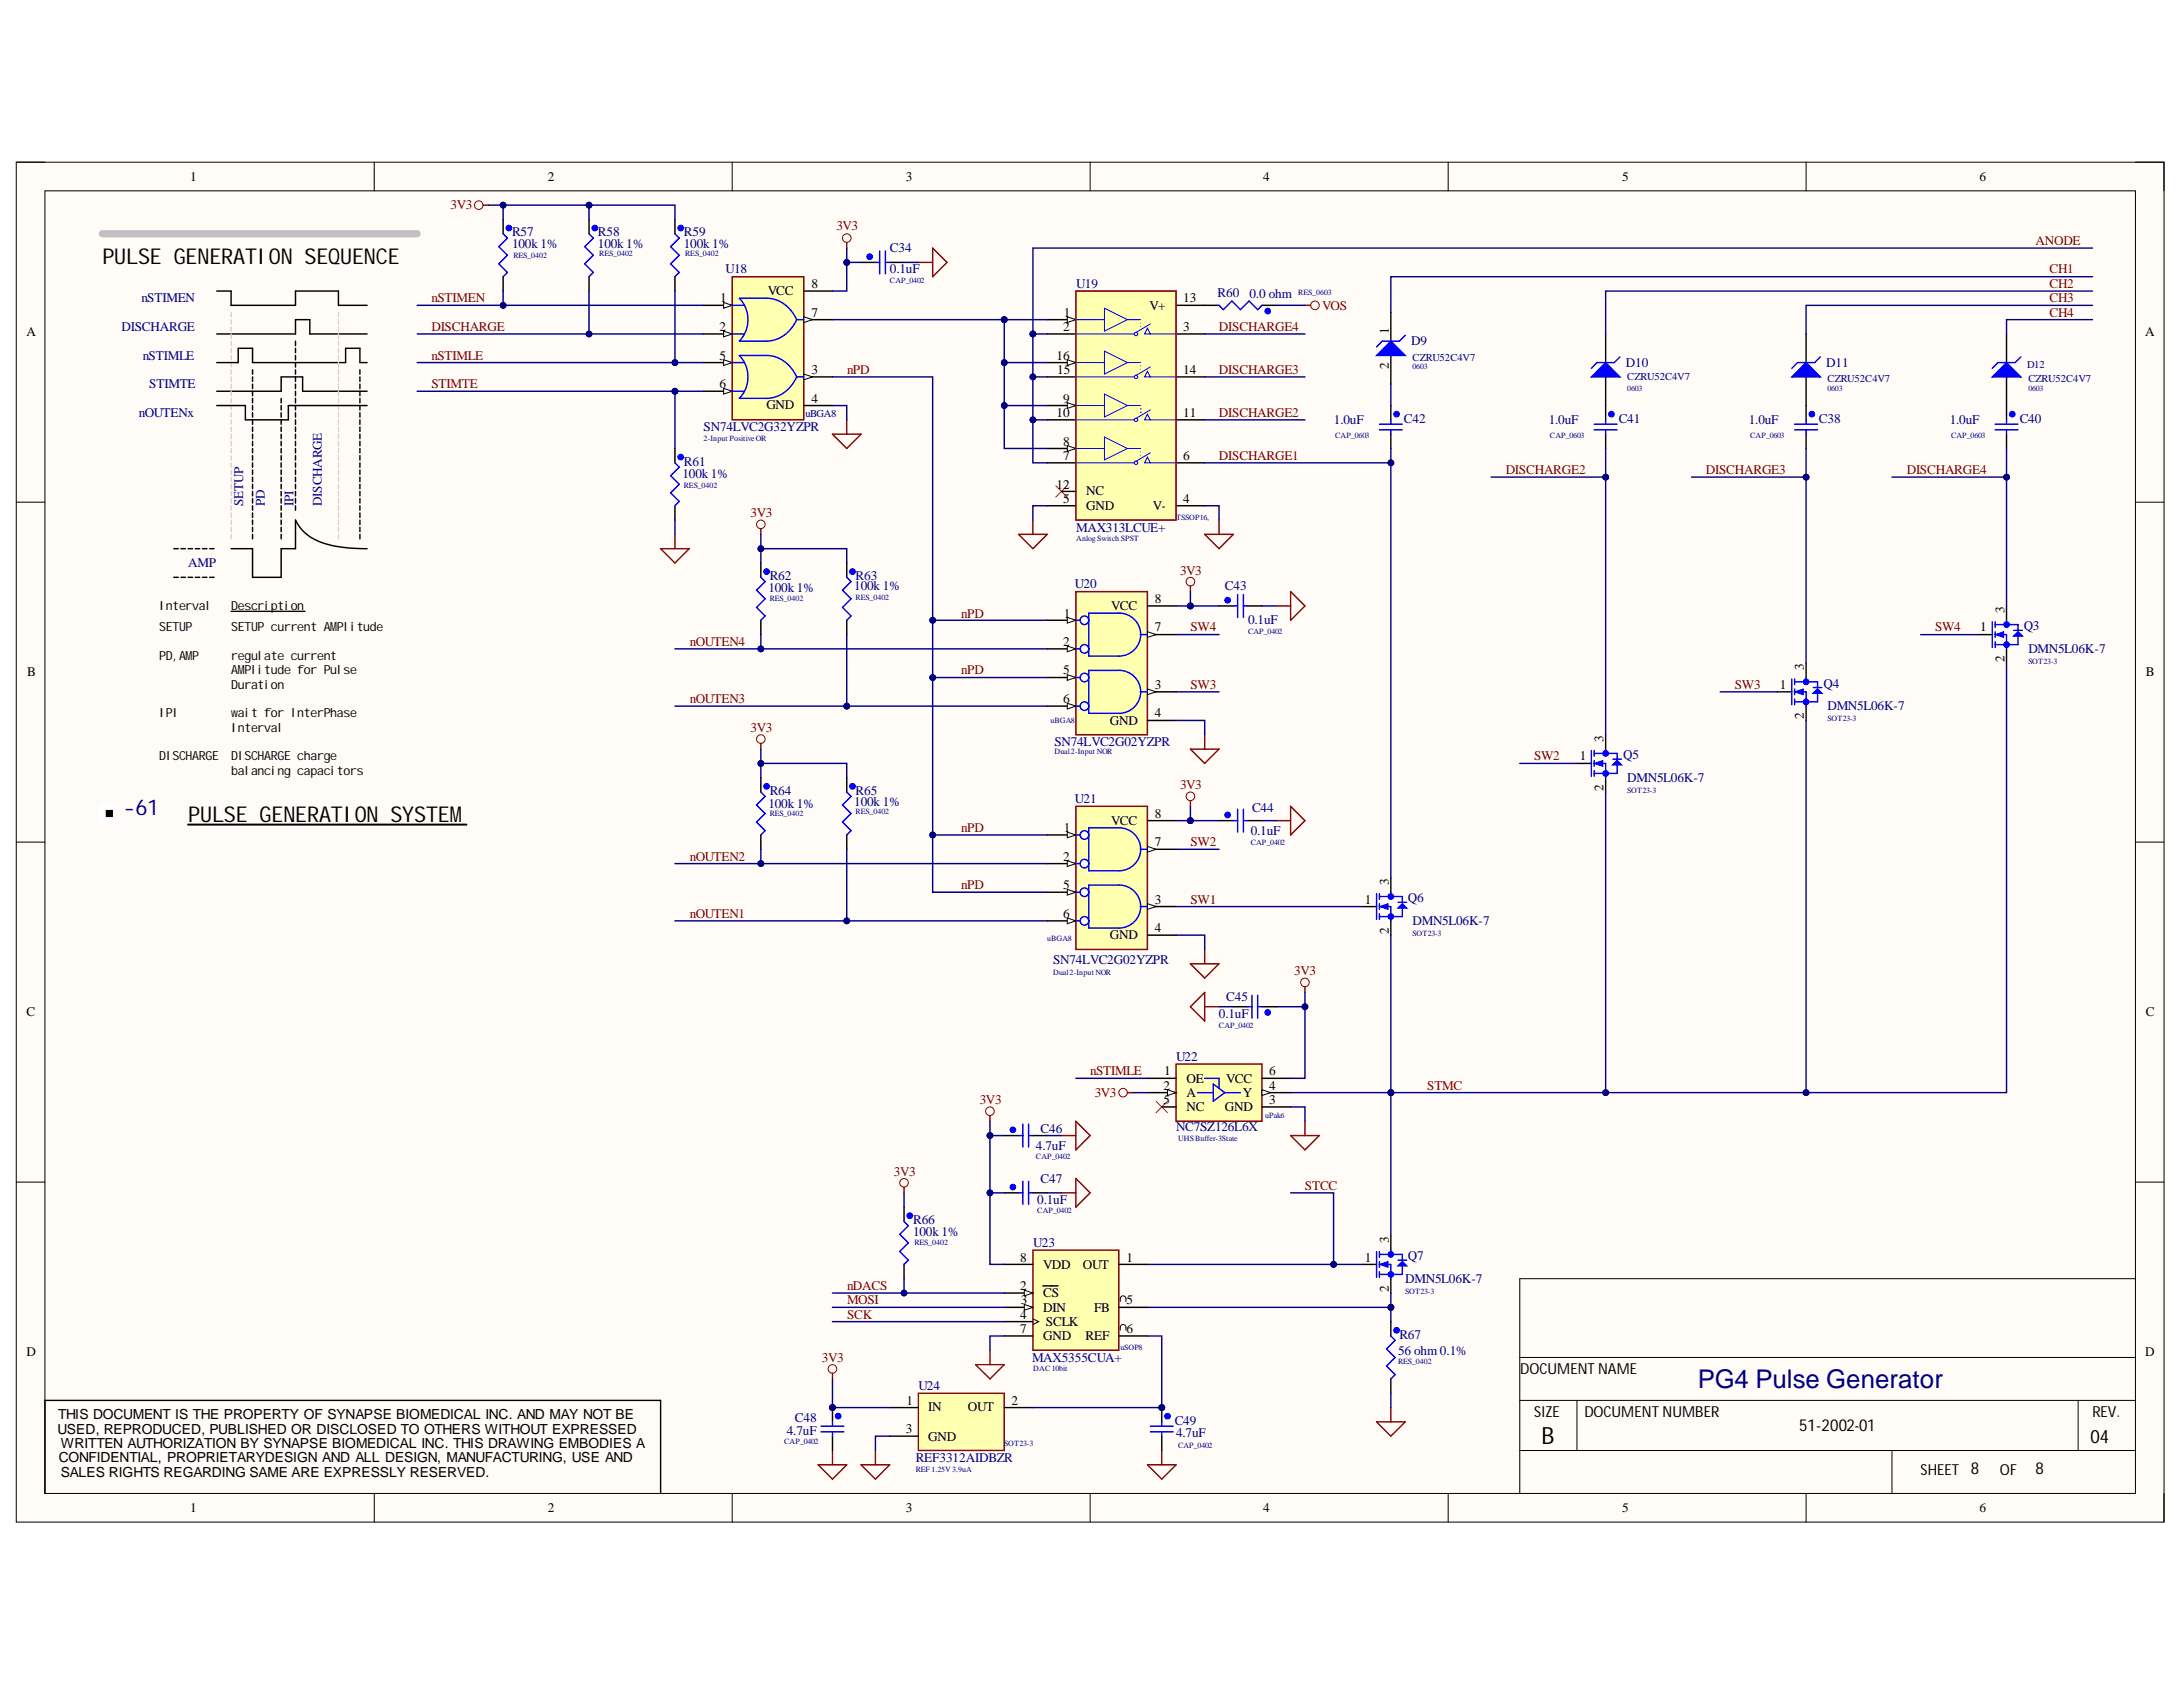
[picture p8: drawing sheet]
<svg xmlns="http://www.w3.org/2000/svg" width="279mm" height="216mm" viewBox="0 0 279 216" stroke-linecap="round" stroke-linejoin="round" font-family="sans-serif">
<defs><g id="words">
<text font-size="3.3" fill="#000080" x="217.3" y="177.6">PG4 Pulse Generator</text>
<text font-size="3" x="197.3" y="184.8">B</text>
<g font-size="2.8">
<text x="13.1" y="33.8">PULSE GENERATION SEQUENCE</text>
<text x="24.1" y="105.2">PULSE GENERATION SYSTEM</text>
</g>
<text font-size="2.8" fill="#000080" x="15.8" y="104.3">-61</text>
<text font-size="2.4" x="267.6" y="184.6">04</text>
<g font-size="2.1">
<text x="230.3" y="183.2">51-2002-01</text>
<text x="260.5" y="188.7">8</text>
</g>
<g font-size="1.9">
<text x="194.6" y="175.9">DOCUMENT NAME</text>
<text x="196.4" y="181.4">SIZE</text>
<text x="202.8" y="181.4">DOCUMENT NUMBER</text>
<text x="267.8" y="181.4">REV.</text>
<text x="245.8" y="188.8">SHEET 8</text>
<text x="256" y="188.8">OF</text>
</g>
<g font-size="1.8">
<text x="7.4" y="183.5">USED, REPRODUCED, PUBLISHED OR DISCLOSED TO OTHERS WITHOUT EXPRESSED</text>
<text x="7.4" y="181.7">THIS DOCUMENT IS THE PROPERTY OF SYNAPSE BIOMEDICAL INC. AND MAY NOT BE</text>
<text x="7.8" y="185.3">WRITTEN AUTHORIZATION BY SYNAPSE BIOMEDICAL INC. THIS DRAWING EMBODIES A</text>
<text x="7.5" y="187.1">CONFIDENTIAL, PROPRIETARYDESIGN AND ALL DESIGN, MANUFACTURING, USE AND</text>
<text x="7.8" y="189">SALES RIGHTS REGARDING SAME ARE EXPRESSLY RESERVED.</text>
</g>
<g font-size="1.7">
<text x="24.4" y="23.2">1</text>
<text x="70.1" y="23.2">2</text>
<text x="115.9" y="23.2">3</text>
<text x="161.7" y="23.2">4</text>
<text x="207.6" y="23.2">5</text>
<text x="253.3" y="23.2">6</text>
<text x="92.2" y="38.7">1</text>
<text x="98.3" y="37.8">VCC</text>
<text x="103.8" y="40.6">7</text>
<text x="103.8" y="36.9">8</text>
<text x="136.1" y="40.6">1</text>
<text x="147.1" y="39.6">V+</text>
<text x="151.5" y="38.7">13</text>
<text x="3.4" y="43">A</text>
<text x="92.1" y="42.3">2</text>
<text x="92.1" y="46.1">5</text>
<text x="103.8" y="47.8">3</text>
<text x="135.2" y="46.1">16</text>
<text x="135.3" y="47.8">15</text>
<text x="136.1" y="42.3">2</text>
<text x="151.5" y="42.3">3</text>
<text x="151.5" y="47.8">14</text>
<text x="177.7" y="47.2" transform="rotate(-90 177.7 47.2)">2</text>
<text x="177.7" y="42.8" transform="rotate(-90 177.7 42.8)">1</text>
<text x="274.6" y="43">A</text>
<text x="92.1" y="49.7">6</text>
<text x="98.1" y="52.4">GND</text>
<text x="103.8" y="51.6">4</text>
<text x="135.2" y="53.3">10</text>
<text x="136.1" y="51.6">9</text>
<text x="151.5" y="53.3">11</text>
<text x="136.1" y="58.8">7</text>
<text x="136.1" y="57.1">8</text>
<text x="151.5" y="58.8">6</text>
<text x="135.2" y="62.5">12</text>
<text x="136.1" y="64.3">5</text>
<text x="139" y="63.4">NC</text>
<text x="139" y="65.3">GND</text>
<text x="147.6" y="65.3">V-</text>
<text x="151.5" y="64.3">4</text>
<text x="147.8" y="77.2">8</text>
<text x="136.1" y="82.7">2</text>
<text x="136.1" y="79">1</text>
<text x="142.2" y="78.1">VCC</text>
<text x="147.8" y="80.8">7</text>
<text x="253.4" y="80.8">1</text>
<text x="256.6" y="78.4" transform="rotate(-90 256.6 78.4)">3</text>
<text x="3.5" y="86.6">B</text>
<text x="136.1" y="86.3">5</text>
<text x="147.8" y="88.2">3</text>
<text x="227.8" y="88.2">1</text>
<text x="230.9" y="85.8" transform="rotate(-90 230.9 85.8)">3</text>
<text x="256.6" y="84.7" transform="rotate(-90 256.6 84.7)">2</text>
<text x="274.7" y="86.6">B</text>
<text x="136.1" y="90">6</text>
<text x="142.1" y="92.7">GND</text>
<text x="147.8" y="91.8">4</text>
<text x="205.2" y="94.9" transform="rotate(-90 205.2 94.9)">3</text>
<text x="230.9" y="92" transform="rotate(-90 230.9 92)">2</text>
<text x="202.2" y="97.3">1</text>
<text x="205.2" y="101.2" transform="rotate(-90 205.2 101.2)">2</text>
<text x="136.1" y="106.5">1</text>
<text x="142.2" y="105.6">VCC</text>
<text x="147.8" y="104.6">8</text>
<text x="136.1" y="110.1">2</text>
<text x="136.1" y="113.8">5</text>
<text x="147.8" y="108.3">7</text>
<text x="177.7" y="113.3" transform="rotate(-90 177.7 113.3)">3</text>
<text x="136.1" y="117.5">6</text>
<text x="147.8" y="115.6">3</text>
<text x="147.8" y="119.3">4</text>
<text x="174.7" y="115.6">1</text>
<text x="177.7" y="119.5" transform="rotate(-90 177.7 119.5)">2</text>
<text x="142.1" y="120.2">GND</text>
<text x="3.4" y="130.1">C</text>
<text x="274.7" y="130.1">C</text>
<text x="149" y="137.6">1</text>
<text x="162.4" y="137.6">6</text>
<text x="148.9" y="139.5">2</text>
<text x="148.9" y="141.2">5</text>
<text x="151.9" y="138.5">OE</text>
<text x="151.9" y="140.4">A</text>
<text x="151.9" y="142.2">NC</text>
<text x="156.8" y="142.2">GND</text>
<text x="156.9" y="138.5">VCC</text>
<text x="159.1" y="140.4">Y</text>
<text x="162.4" y="141.2">3</text>
<text x="162.4" y="139.5">4</text>
<text x="130.6" y="161.4">8</text>
<text x="144.2" y="161.4">1</text>
<text x="174.7" y="161.4">1</text>
<text x="177.7" y="159.1" transform="rotate(-90 177.7 159.1)">3</text>
<text x="130.6" y="165.1">2</text>
<text x="130.6" y="166.9">3</text>
<text x="133.5" y="166">CS</text>
<text x="133.5" y="167.9">DIN</text>
<text x="133.5" y="162.4">VDD</text>
<text x="138.6" y="162.4">OUT</text>
<text x="140" y="167.9">FB</text>
<text x="144.2" y="166.9">5</text>
<text x="177.7" y="165.3" transform="rotate(-90 177.7 165.3)">2</text>
<text x="3.4" y="173.5">D</text>
<text x="130.6" y="168.8">4</text>
<text x="130.6" y="170.6">7</text>
<text x="133.5" y="171.5">GND</text>
<text x="133.9" y="169.6">SCLK</text>
<text x="138.9" y="171.5">REF</text>
<text x="144.2" y="170.6">6</text>
<text x="274.6" y="173.5">D</text>
<text x="116" y="179.8">1</text>
<text x="129.5" y="179.8">2</text>
<text x="115.9" y="183.4">3</text>
<text x="118.8" y="184.4">GND</text>
<text x="118.8" y="180.6">IN</text>
<text x="123.9" y="180.6">OUT</text>
<text x="24.4" y="193.5">1</text>
<text x="70.1" y="193.5">2</text>
<text x="115.9" y="193.5">3</text>
<text x="161.7" y="193.5">4</text>
<text x="207.6" y="193.5">5</text>
<text x="253.3" y="193.5">6</text>
</g>
<g font-size="1.7" fill="#800000">
<text x="57.7" y="26.8">3V3</text>
<text x="107.1" y="29.5">3V3</text>
<text x="260.5" y="31.4">ANODE</text>
<text x="262.3" y="35">CH1</text>
<text x="55.2" y="38.7">nSTIMEN</text>
<text x="169.2" y="39.6">VOS</text>
<text x="262.3" y="40.6">CH4</text>
<text x="262.3" y="38.7">CH3</text>
<text x="262.3" y="36.9">CH2</text>
<text x="55.2" y="46.1">nSTIMLE</text>
<text x="55.2" y="42.3">DISCHARGE</text>
<text x="108.4" y="47.8">nPD</text>
<text x="156" y="47.8">DISCHARGE3</text>
<text x="156" y="42.3">DISCHARGE4</text>
<text x="55.2" y="49.7">STIMTE</text>
<text x="156" y="53.3">DISCHARGE2</text>
<text x="156" y="58.8">DISCHARGE1</text>
<text x="192.7" y="60.7">DISCHARGE2</text>
<text x="218.3" y="60.7">DISCHARGE3</text>
<text x="244" y="60.7">DISCHARGE4</text>
<text x="96.1" y="66.2">3V3</text>
<text x="151" y="73.5">3V3</text>
<text x="88.3" y="82.7">nOUTEN4</text>
<text x="123" y="79">nPD</text>
<text x="152.4" y="80.8">SW4</text>
<text x="247.7" y="80.8">SW4</text>
<text x="123" y="86.3">nPD</text>
<text x="152.4" y="88.2">SW3</text>
<text x="222.1" y="88.2">SW3</text>
<text x="88.3" y="90">nOUTEN3</text>
<text x="96.1" y="93.7">3V3</text>
<text x="151" y="101">3V3</text>
<text x="196.4" y="97.3">SW2</text>
<text x="123" y="106.5">nPD</text>
<text x="88.3" y="110.1">nOUTEN2</text>
<text x="123" y="113.8">nPD</text>
<text x="152.4" y="108.3">SW2</text>
<text x="88.3" y="117.5">nOUTEN1</text>
<text x="152.4" y="115.6">SW1</text>
<text x="165.7" y="124.8">3V3</text>
<text x="139.5" y="137.6">nSTIMLE</text>
<text x="125.4" y="141.2">3V3</text>
<text x="140.1" y="140.4">3V3</text>
<text x="182.7" y="139.5">STMC</text>
<text x="114.4" y="150.5">3V3</text>
<text x="167" y="152.2">STCC</text>
<text x="108.4" y="166.9">MOSI</text>
<text x="108.4" y="165.1">nDACS</text>
<text x="108.4" y="168.8">SCK</text>
<text x="105.2" y="174.3">3V3</text>
</g>
<g font-size="1.7" fill="#000080">
<text x="65.5" y="31.7">100k 1%</text>
<text x="65.5" y="30.3">R57</text>
<text x="76.5" y="31.7">100k 1%</text>
<text x="76.5" y="30.3">R58</text>
<text x="87.5" y="31.7">100k 1%</text>
<text x="87.5" y="30.3">R59</text>
<text x="92.8" y="35">U18</text>
<text x="113.9" y="35">0.1uF</text>
<text x="113.9" y="32.3">C34</text>
<text x="18.1" y="38.7">nSTIMEN</text>
<text x="137.8" y="36.9">U19</text>
<text x="155.8" y="38">R60</text>
<text x="159.9" y="38.1">0.0 ohm</text>
<text x="15.6" y="42.3">DISCHARGE</text>
<text x="18.3" y="46.1">nSTIMLE</text>
<text x="180.6" y="44.2">D9</text>
<text x="208.1" y="46.9">D10</text>
<text x="233.7" y="46.9">D11</text>
<text x="17.8" y="53.3">nOUTENx</text>
<text x="19.1" y="49.7">STIMTE</text>
<text x="87.5" y="59.6">R61</text>
<text x="90.1" y="55.2">SN74LVC2G32YZPR</text>
<text x="170.7" y="54.3">1.0uF</text>
<text x="179.7" y="54.1">C42</text>
<text x="198.2" y="54.3">1.0uF</text>
<text x="207.2" y="54.1">C41</text>
<text x="223.8" y="54.3">1.0uF</text>
<text x="232.8" y="54.1">C38</text>
<text x="249.5" y="54.3">1.0uF</text>
<text x="258.5" y="54.1">C40</text>
<text x="31.1" y="64.7" transform="rotate(-90 31.1 64.7)">SETUP</text>
<text x="33.9" y="64.7" transform="rotate(-90 33.9 64.7)">PD</text>
<text x="37.5" y="64.7" transform="rotate(-90 37.5 64.7)">IPI</text>
<text x="41.2" y="64.7" transform="rotate(-90 41.2 64.7)">DISCHARGE</text>
<text x="87.4" y="61.2">100k 1%</text>
<text x="137.8" y="68">MAX313LCUE+</text>
<text x="24.1" y="72.6">AMP</text>
<text x="98.3" y="75.7">100k 1%</text>
<text x="98.5" y="74.2">R62</text>
<text x="109.3" y="75.5">100k 1%</text>
<text x="109.5" y="74.2">R63</text>
<text x="137.6" y="75.3">U20</text>
<text x="156.8" y="75.5">C43</text>
<text x="159.7" y="79.9">0.1uF</text>
<text x="259" y="80.6">Q3</text>
<text x="259.6" y="83.6">DMN5L06K-7</text>
<text x="233.4" y="88">Q4</text>
<text x="135" y="95.5">SN74LVC2G02YZPR</text>
<text x="233.9" y="90.9">DMN5L06K-7</text>
<text x="98.5" y="101.7">R64</text>
<text x="109.5" y="101.7">R65</text>
<text x="207.8" y="97.1">Q5</text>
<text x="208.3" y="100.1">DMN5L06K-7</text>
<text x="98.3" y="103.4">100k 1%</text>
<text x="109.3" y="103.2">100k 1%</text>
<text x="137.6" y="102.8">U21</text>
<text x="160.1" y="106.8">0.1uF</text>
<text x="160.2" y="103.9">C44</text>
<text x="180.2" y="115.5">Q6</text>
<text x="180.8" y="118.4">DMN5L06K-7</text>
<text x="134.8" y="123.3">SN74LVC2G02YZPR</text>
<text x="156" y="130.3">0.1uF</text>
<text x="156.9" y="128.1">C45</text>
<text x="150.5" y="135.8">U22</text>
<text x="132.6" y="147.2">4.7uF</text>
<text x="133.2" y="145">C46</text>
<text x="150.5" y="144.8">NC7SZ126L6X</text>
<text x="132.8" y="154.1">0.1uF</text>
<text x="133.2" y="151.4">C47</text>
<text x="116.9" y="158.2">100k 1%</text>
<text x="116.9" y="156.6">R66</text>
<text x="132.3" y="159.6">U23</text>
<text x="180.2" y="161.3">Q7</text>
<text x="179.9" y="164.2">DMN5L06K-7</text>
<text x="178.9" y="173.4">56 ohm 0.1%</text>
<text x="179.1" y="171.3">R67</text>
<text x="117.5" y="177.9">U24</text>
<text x="132.1" y="174.3">MAX5355CUA+</text>
<text x="100.7" y="183.6">4.7uF</text>
<text x="101.7" y="182">C48</text>
<text x="150.4" y="182.3">C49</text>
<text x="150.5" y="183.9">4.7uF</text>
<text x="117.2" y="187.1">REF3312AIDBZR</text>
</g>
<g font-size="1.6">
<text x="20.4" y="80.8">SETUP</text>
<text x="20.4" y="78.1">Interval</text>
<text x="29.6" y="80.8">SETUP current AMlitude</text>
<text x="29.6" y="78.1">Description</text>
<text x="43.1" y="80.8">P</text>
<text x="20.4" y="84.4">PD,AM</text>
<text x="24.6" y="84.4">P</text>
<text x="29.6" y="84.4">regulate current</text>
<text x="29.6" y="86.3">AMlitude for Pulse</text>
<text x="29.6" y="88.2">Duration</text>
<text x="31.3" y="86.3">P</text>
<text x="20.4" y="91.8">IPI</text>
<text x="29.6" y="91.8">wit for InterPhase</text>
<text x="29.6" y="93.7">Interval</text>
<text x="30.4" y="91.8">a</text>
<text x="20.4" y="97.3">DISCHARGE</text>
<text x="29.6" y="97.3">DISCHARGE charge</text>
<text x="29.6" y="99.2">balancing capacitors</text>
</g>
<g font-size="1.4" fill="#000080">
<text x="180.8" y="46.1">CZRU52C4V7</text>
<text x="259.4" y="47.1">D12</text>
<text x="103.1" y="53.3">uBGA8</text>
<text x="208.3" y="48.6">CZRU52C4V7</text>
<text x="233.9" y="48.9">CZRU52C4V7</text>
<text x="259.6" y="48.9">CZRU52C4V7</text>
</g>
<g font-size="1" fill="#000080">
<text x="65.7" y="33">RES_0402</text>
<text x="76.7" y="32.8">RES_0402</text>
<text x="87.7" y="32.8">RES_0402</text>
<text x="113.9" y="36.3">CAP_0402</text>
<text x="166.2" y="37.7">RES_0603</text>
<text x="180.8" y="47.2">0603</text>
<text x="208.3" y="50">0603</text>
<text x="233.9" y="50">0603</text>
<text x="259.6" y="50">0603</text>
<text x="90.1" y="56.4">2-Input PositiveOR</text>
<text x="170.9" y="56">CAP_0603</text>
<text x="198.4" y="56">CAP_0603</text>
<text x="224" y="56">CAP_0603</text>
<text x="249.7" y="56">CAP_0603</text>
<text x="87.5" y="62.5">RES_0402</text>
<text x="137.8" y="69.2">Anlog Switch SPST</text>
<text x="150.5" y="66.5">TSSOP16,</text>
<text x="98.5" y="76.9">RES_0402</text>
<text x="109.5" y="76.7">RES_0402</text>
<text x="159.7" y="81.1">CAP_0402</text>
<text x="259.6" y="84.9">SOT23-3</text>
<text x="134.5" y="92.5">uBGA8</text>
<text x="233.9" y="92.3">SOT23-3</text>
<text x="135" y="96.5">Dual2-Input NOR</text>
<text x="208.3" y="101.5">SOT23-3</text>
<text x="98.5" y="104.4">RES_0402</text>
<text x="109.5" y="104.2">RES_0402</text>
<text x="160.1" y="108.1">CAP_0402</text>
<text x="180.8" y="119.8">SOT23-3</text>
<text x="134" y="120.4">uBGA8</text>
<text x="134.8" y="124.8">Dual2-Input NOR</text>
<text x="156" y="131.5">CAP_0402</text>
<text x="161.9" y="143">uPak6</text>
<text x="132.6" y="148.3">CAP_0402</text>
<text x="150.8" y="146">UHSBuffer-3State</text>
<text x="132.8" y="155.2">CAP_0402</text>
<text x="117" y="159.3">RES_0402</text>
<text x="179.9" y="165.6">SOT23-3</text>
<text x="143.4" y="172.8">uSOP8</text>
<text x="132.3" y="175.5">DAC10bit</text>
<text x="178.9" y="174.6">RES_0402</text>
<text x="100.4" y="184.9">CAP_0402</text>
<text x="128.5" y="185">SOT23-3</text>
<text x="150.8" y="185.4">CAP_0402</text>
<text x="117.2" y="188.3">REF 1.25V3.9uA</text>
</g>
</g></defs>
<path d="M2.1 20.8h274.9v174h-274.9z" fill-rule="evenodd" fill="#fffcf8"/>
<path d="M2.1 20.8h274.9v174h-274.9z" fill="none" stroke="#000" stroke-width=".13"/>
<path d="M5.8 24.4h267.5v166.7h-267.5z" fill-rule="evenodd" fill="#fffcf8"/>
<g fill="none" stroke="#000" stroke-width=".13">
<path d="M2.1 20.8h3.7M5.8 24.4h267.5v166.7h-267.5zM47.9 20.8v3.6M93.7 20.8v3.6M139.5 20.8v3.6M185.3 20.8v3.6M231.2 20.8v3.6M273.3 20.8h3.7v3.6M2.1 64.3h3.7M273.3 64.3h3.7M2.1 107.8h3.7M273.3 107.8h3.7"/>
<path d="M2.1 151.3h3.7M273.3 151.3h3.7M194.5 179.2h78.8M194.5 173.7h78.8M201.8 179.2v6.4M266 179.2v6.4M273.3 163.6h-78.8v27.5M47.9 191.1v3.7M93.7 191.1v3.7M139.5 191.1v3.7M185.3 191.1v3.7M194.5 185.6h78.8"/>
<path d="M231.2 191.1v3.7M242.2 185.6v5.5M277 191.1v3.7"/>
</g>
<path d="M64.4 28.1v1.8M64.4 35.4v1.8M5.8 191.1v-11.9h78.8v11.9" fill="none" stroke="#000" stroke-width=".18"/>
<path d="M13.1 103.2h1.8v1.8h-1.8z" fill-rule="evenodd" fill="#000"/>
<path d="M13.1 103.2h1.8v1.8h-1.8z" fill="none" stroke="#fff" stroke-width=".91"/>
<path d="M24.1 105.5h35.6" fill="none" stroke="#000" stroke-width=".25"/>
<g fill="none" stroke="#800000" stroke-width=".13">
<circle cx="61.3" cy="26.3" r=".55"/>
<circle cx="108.4" cy="30.5" r=".55"/>
<circle cx="168.3" cy="39.1" r=".55"/>
<circle cx="97.4" cy="67.1" r=".55"/>
<circle cx="152.4" cy="74.4" r=".55"/>
<circle cx="97.4" cy="94.6" r=".55"/>
<circle cx="152.4" cy="101.9" r=".55"/>
<circle cx="143.7" cy="139.8" r=".55"/>
<circle cx="167" cy="125.7" r=".55"/>
<circle cx="115.7" cy="151.4" r=".55"/>
<circle cx="126.7" cy="142.2" r=".55"/>
<circle cx="106.5" cy="175.2" r=".55"/>
</g>
<g fill="none" stroke="#800000" stroke-width=".18">
<path d="M61.8 26.3h.8M108.4 31v.7M167 39.1h.7M106.5 55.6h3.7l-1.8 1.8zM108.4 53.7v1.9M84.6 70.2h3.6l-1.8 1.9zM86.4 68.4v1.8M97.4 67.7v.7M130.4 68.4h3.6l-1.8 1.8zM132.2 66.6v1.8M152.4 75v.7M154.2 68.4h3.7l-1.9 1.8z"/>
<path d="M156 66.6v1.8M97.4 95.1v.8M152.4 95.9h3.6l-1.8 1.8zM154.2 94v1.9M152.4 102.5v.7M144.3 139.8h.7M152.4 123.3h3.6l-1.8 1.9zM154.2 121.5v1.8M154.2 127v3.7l-1.8-1.9zM154.2 128.8h1.8M167 126.3v.7M115.7 151.9v.8"/>
<path d="M126.7 142.8v.7M135.9 152.7h1.8M137.7 150.8l1.8 1.9-1.8 1.8zM165.2 145.3h3.6l-1.8 1.9zM167 143.5v1.8M106.5 175.7v.8M124.9 174.6h3.6l-1.8 1.9zM126.7 172.8v1.8M110.2 187.5h3.7l-1.9 1.8zM112 185.6v1.9M146.9 187.5h3.6l-1.8 1.8zM148.7 185.6v1.9"/>
<path d="M176.2 182h3.7l-1.9 1.8zM178 180.1v1.9"/>
</g>
<path d="M135.1 62.2l1.5 1.4M136.6 62.2l-1.5 1.4M148 140.9l1.4 1.5M149.4 140.9l-1.4 1.5" fill="none" stroke="#f00" stroke-width=".13"/>
<path d="M64.4 29.9l.5 .6-1.1 1.1 1.1 1.1-1.1 1.1 1.1 1.1-.5 .5" fill="none" stroke="#00f" stroke-width=".18"/>
<circle cx="65.1" cy="29.2" r=".37" fill="#00f"/>
<circle cx="65.1" cy="29.2" r=".37" fill="none" stroke="#00f" stroke-width=".13"/>
<path d="M75.4 28.1v1.8M75.4 35.4v1.8" fill="none" stroke="#000" stroke-width=".18"/>
<path d="M75.4 29.9l.5 .6-1.1 1.1 1.1 1.1-1.1 1.1 1.1 1.1-.5 .5" fill="none" stroke="#00f" stroke-width=".18"/>
<circle cx="76.1" cy="29.2" r=".36" fill="#00f"/>
<circle cx="76.1" cy="29.2" r=".36" fill="none" stroke="#00f" stroke-width=".13"/>
<path d="M86.4 28.1v1.8M86.4 35.4v1.8" fill="none" stroke="#000" stroke-width=".18"/>
<path d="M86.4 29.9l.5 .6-1.1 1.1 1.1 1.1-1.1 1.1 1.1 1.1-.5 .5" fill="none" stroke="#00f" stroke-width=".18"/>
<circle cx="87.1" cy="29.2" r=".37" fill="#00f"/>
<circle cx="87.1" cy="29.2" r=".37" fill="none" stroke="#00f" stroke-width=".13"/>
<path d="M86.4 57.4v1.8M86.4 64.7v1.9" fill="none" stroke="#000" stroke-width=".18"/>
<path d="M86.4 59.2l.5 .6-1.1 1.1 1.1 1.1-1.1 1.1 1.1 1.1-.5 .5" fill="none" stroke="#00f" stroke-width=".18"/>
<circle cx="87.1" cy="58.5" r=".37" fill="#00f"/>
<circle cx="87.1" cy="58.5" r=".37" fill="none" stroke="#00f" stroke-width=".13"/>
<path d="M97.4 72.1v1.8M97.4 79.4v1.8" fill="none" stroke="#000" stroke-width=".18"/>
<path d="M97.4 73.9l.5 .5-1.1 1.1 1.1 1.1-1.1 1.1 1.1 1.1-.5 .6" fill="none" stroke="#00f" stroke-width=".18"/>
<circle cx="98.1" cy="73.2" r=".36" fill="#00f"/>
<circle cx="98.1" cy="73.2" r=".36" fill="none" stroke="#00f" stroke-width=".13"/>
<path d="M108.4 72.1v1.8M108.4 79.4v1.8" fill="none" stroke="#000" stroke-width=".18"/>
<path d="M108.4 73.9l.5 .5-1.1 1.1 1.1 1.1-1.1 1.1 1.1 1.1-.5 .6" fill="none" stroke="#00f" stroke-width=".18"/>
<circle cx="109.1" cy="73.2" r=".37" fill="#00f"/>
<circle cx="109.1" cy="73.2" r=".37" fill="none" stroke="#00f" stroke-width=".13"/>
<path d="M97.4 99.5v1.9M97.4 106.9v1.8" fill="none" stroke="#000" stroke-width=".18"/>
<path d="M97.4 101.4l.5 .5-1.1 1.1 1.1 1.1-1.1 1.1 1.1 1.1-.5 .6" fill="none" stroke="#00f" stroke-width=".18"/>
<circle cx="98.1" cy="100.6" r=".37" fill="#00f"/>
<circle cx="98.1" cy="100.6" r=".37" fill="none" stroke="#00f" stroke-width=".13"/>
<path d="M108.4 99.5v1.9M108.4 106.9v1.8" fill="none" stroke="#000" stroke-width=".18"/>
<path d="M108.4 101.4l.5 .5-1.1 1.1 1.1 1.1-1.1 1.1 1.1 1.1-.5 .6" fill="none" stroke="#00f" stroke-width=".18"/>
<circle cx="109.1" cy="100.6" r=".37" fill="#00f"/>
<circle cx="109.1" cy="100.6" r=".37" fill="none" stroke="#00f" stroke-width=".13"/>
<path d="M115.7 154.5v1.8M115.7 161.8v1.8" fill="none" stroke="#000" stroke-width=".18"/>
<path d="M115.7 156.3l.6 .6-1.1 1.1 1.1 1.1-1.1 1.1 1.1 1.1-.6 .5" fill="none" stroke="#00f" stroke-width=".18"/>
<circle cx="116.4" cy="155.6" r=".37" fill="#00f"/>
<circle cx="116.4" cy="155.6" r=".37" fill="none" stroke="#00f" stroke-width=".13"/>
<path d="M178 169.1v1.9M178 176.5v1.8" fill="none" stroke="#000" stroke-width=".18"/>
<path d="M178 171l.6 .5-1.1 1.1 1.1 1.1-1.1 1.1 1.1 1.1-.6 .6" fill="none" stroke="#00f" stroke-width=".18"/>
<circle cx="178.7" cy="170.2" r=".37" fill="#00f"/>
<circle cx="178.7" cy="170.2" r=".37" fill="none" stroke="#00f" stroke-width=".13"/>
<path d="M154.2 39.1h1.8M161.5 39.1h1.9" fill="none" stroke="#000" stroke-width=".18"/>
<path d="M156 39.1l.6 .5 1.1-1.1 1.1 1.1 1.1-1.1 1.1 1.1 .5-.5" fill="none" stroke="#00f" stroke-width=".18"/>
<circle cx="162.3" cy="39.8" r=".37" fill="#00f"/>
<circle cx="162.3" cy="39.8" r=".37" fill="none" stroke="#00f" stroke-width=".13"/>
<path d="M117.5 33.6h1.9M119.4 31.7l1.8 1.9-1.8 1.8z" fill="none" stroke="#800000" stroke-width=".18"/>
<path d="M110.2 33.6h1.8M113.9 33.6h1.8" fill="none" stroke="#000" stroke-width=".18"/>
<path d="M112 33.6h.6M112.6 32.1v2.9M113.3 32.1v2.9M113.3 33.6h.6" fill="none" stroke="#00f" stroke-width=".18"/>
<circle cx="111.3" cy="32.8" r=".37" fill="#00f"/>
<circle cx="111.3" cy="32.8" r=".37" fill="none" stroke="#00f" stroke-width=".13"/>
<path d="M163.4 77.5h1.8M165.2 75.7l1.8 1.8-1.8 1.9z" fill="none" stroke="#800000" stroke-width=".18"/>
<path d="M156 77.5h1.9M159.7 77.5h1.8" fill="none" stroke="#000" stroke-width=".18"/>
<path d="M157.9 77.5h.5M158.4 76.1v2.9M159.1 76.1v2.9M159.1 77.5h.6" fill="none" stroke="#00f" stroke-width=".18"/>
<circle cx="157.1" cy="76.8" r=".37" fill="#00f"/>
<circle cx="157.1" cy="76.8" r=".37" fill="none" stroke="#00f" stroke-width=".13"/>
<path d="M163.4 105h1.8M165.2 103.2l1.8 1.8-1.8 1.9z" fill="none" stroke="#800000" stroke-width=".18"/>
<path d="M156 105h1.9M159.7 105h1.8" fill="none" stroke="#000" stroke-width=".18"/>
<path d="M157.9 105h.5M158.4 103.6v2.9M159.1 103.6v2.9M159.1 105h.6" fill="none" stroke="#00f" stroke-width=".18"/>
<circle cx="157.1" cy="104.3" r=".37" fill="#00f"/>
<circle cx="157.1" cy="104.3" r=".37" fill="none" stroke="#00f" stroke-width=".13"/>
<path d="M157.9 128.8h1.8M161.5 128.8h1.9" fill="none" stroke="#000" stroke-width=".18"/>
<path d="M159.7 128.8h.5M160.2 127.4v2.9M161 127.4v2.9M161 128.8h.5" fill="none" stroke="#00f" stroke-width=".18"/>
<circle cx="162.3" cy="129.6" r=".37" fill="#00f"/>
<circle cx="162.3" cy="129.6" r=".37" fill="none" stroke="#00f" stroke-width=".13"/>
<path d="M128.5 145.3h1.9M132.2 145.3h1.8" fill="none" stroke="#000" stroke-width=".18"/>
<path d="M130.4 145.3h.5M130.9 143.9v2.9M131.6 143.9v2.9M131.6 145.3h.6" fill="none" stroke="#00f" stroke-width=".18"/>
<circle cx="129.6" cy="144.6" r=".36" fill="#00f"/>
<circle cx="129.6" cy="144.6" r=".36" fill="none" stroke="#00f" stroke-width=".13"/>
<path d="M128.5 152.7h1.9M132.2 152.7h1.8" fill="none" stroke="#000" stroke-width=".18"/>
<path d="M130.4 152.7h.5M130.9 151.2v2.9M131.6 151.2v2.9M131.6 152.7h.6" fill="none" stroke="#00f" stroke-width=".18"/>
<circle cx="129.6" cy="151.9" r=".36" fill="#00f"/>
<circle cx="129.6" cy="151.9" r=".36" fill="none" stroke="#00f" stroke-width=".13"/>
<path d="M135.9 145.3h1.8M137.7 143.5l1.8 1.8-1.8 1.9zM104.7 187.5h3.7l-1.9 1.8zM106.5 185.6v1.9" fill="none" stroke="#800000" stroke-width=".18"/>
<path d="M93.7 35.4h9.2v18.3h-9.2z" fill-rule="evenodd" fill="#ffffb0"/>
<path d="M93.7 35.4h9.2v18.3h-9.2z" fill="none" stroke="#800000" stroke-width=".18"/>
<path d="M90 42.7h3.7" fill="none" stroke="#000" stroke-width=".18"/>
<path d="M92.6 42.4l1.1 .3-1.1 .4z" fill="#f8fcff"/>
<path d="M92.6 42.4l1.1 .3-1.1 .4z" fill="none" stroke="#000" stroke-width=".13"/>
<path d="M102.9 48.2h3.6" fill="none" stroke="#000" stroke-width=".18"/>
<path d="M102.9 47.9l1.1 .3-1.1 .4z" fill="#f8fcff"/>
<path d="M102.9 47.9l1.1 .3-1.1 .4z" fill="none" stroke="#000" stroke-width=".13"/>
<path d="M90 39.1h3.7" fill="none" stroke="#000" stroke-width=".18"/>
<path d="M92.6 38.7l1.1 .4-1.1 .3z" fill="#f8fcff"/>
<path d="M92.6 38.7l1.1 .4-1.1 .3z" fill="none" stroke="#000" stroke-width=".13"/>
<path d="M102.9 40.9h3.6" fill="none" stroke="#000" stroke-width=".18"/>
<path d="M102.9 40.5l1.1 .4-1.1 .4z" fill="#f8fcff"/>
<path d="M102.9 40.5l1.1 .4-1.1 .4z" fill="none" stroke="#000" stroke-width=".13"/>
<path d="M102.9 37.2h3.6M90 50.1h3.7" fill="none" stroke="#000" stroke-width=".18"/>
<path d="M92.6 49.7l1.1 .4-1.1 .3z" fill="#f8fcff"/>
<path d="M92.6 49.7l1.1 .4-1.1 .3z" fill="none" stroke="#000" stroke-width=".13"/>
<path d="M90 46.4h3.7" fill="none" stroke="#000" stroke-width=".18"/>
<path d="M92.6 46l1.1 .4-1.1 .4z" fill="#f8fcff"/>
<path d="M92.6 46l1.1 .4-1.1 .4z" fill="none" stroke="#000" stroke-width=".13"/>
<path d="M93.7 39.1h1.5M94.6 38.2h3.5a4.3 4.3 0 0 1 3.9 2.7 4.4 4.4 0 0 1-3.9 2.8l-3.5-.1a3.9 3.9 0 0 0 0-5.4zM93.7 46.4h1.5M93.7 50.1h1.5M93.7 42.7h1.5M94.6 45.5h3.5a4.3 4.3 0 0 1 3.9 2.7 4.4 4.4 0 0 1-3.9 2.8h-3.5a3.9 3.9 0 0 0 0-5.5zM102 48.2h.9M102 40.9h.9" fill="none" stroke="#00f" stroke-width=".18"/>
<path d="M102.9 51.9h3.6" fill="none" stroke="#000" stroke-width=".18"/>
<path d="M137.7 37.2h12.8v29.4h-12.8z" fill-rule="evenodd" fill="#ffffb0"/>
<path d="M137.7 37.2h12.8v29.4h-12.8z" fill="none" stroke="#800000" stroke-width=".13"/>
<path d="M134 40.9h3.7" fill="none" stroke="#000" stroke-width=".18"/>
<path d="M136.6 40.5l1.1 .4-1.1 .4z" fill="#f8fcff"/>
<path d="M136.6 40.5l1.1 .4-1.1 .4z" fill="none" stroke="#000" stroke-width=".13"/>
<path d="M150.5 39.1h3.7M134 42.7h3.7M150.5 42.7h3.7M134 64.7h3.7M135.9 62.9h1.8M150.5 64.7h3.7" fill="none" stroke="#000" stroke-width=".18"/>
<path d="M141.4 39.4l2.9 1.5-2.9 1.5zM137.7 40.9h3.7M137.7 42.7h7.5M144.3 40.9h1.6M145.9 40.9h.1M145.9 41.3h.1M145.9 41.8h.1" fill="none" stroke="#00f" stroke-width=".13"/>
<circle cx="145.4" cy="42.7" r=".22" fill="#f8fcff"/>
<g fill="none" stroke="#00f" stroke-width=".13">
<path d="M137.7 48.2h7.5M141.4 44.9l2.9 1.5-2.9 1.5zM144.3 46.4h1.6M145.9 46.4h.1M145.9 46.8h.1M145.9 47.3h.1M147.2 42.7h3.3M147.2 41.5l-1.8 1.1"/>
<circle cx="145.4" cy="42.7" r=".22"/>
</g>
<circle cx="145.4" cy="48.2" r=".22" fill="#f8fcff"/>
<g fill="none" stroke="#00f" stroke-width=".13">
<path d="M137.7 51.9h3.7M137.7 53.7h7.5M141.4 50.4l2.9 1.5-2.9 1.5zM144.3 51.9h1.6M145.9 52.3h.1M145.9 52.8h.1M145.9 51.9h.1M147.2 48.2h3.3M147.2 47l-1.8 1.1"/>
<circle cx="145.4" cy="48.2" r=".22"/>
</g>
<circle cx="145.4" cy="53.7" r=".22" fill="#f8fcff"/>
<g fill="none" stroke="#00f" stroke-width=".13">
<path d="M137.7 57.4h3.7M137.7 59.2h7.5M141.4 55.9l2.9 1.5-2.9 1.5zM144.3 57.4h1.6M145.9 57.4h.1M145.9 57.8h.1M145.9 58.3h.1M147.2 53.7h3.3M147.2 52.5l-1.8 1.1"/>
<circle cx="145.4" cy="53.7" r=".22"/>
</g>
<circle cx="145.4" cy="59.2" r=".22" fill="#f8fcff"/>
<g fill="none" stroke="#00f" stroke-width=".13">
<path d="M137.7 46.4h3.7M147.2 59.2h3.3M147.2 57.9l-1.8 1.1"/>
<circle cx="145.4" cy="59.2" r=".22"/>
</g>
<path d="M134 48.2h3.7M134 46.4h3.7M150.5 48.2h3.7" fill="none" stroke="#000" stroke-width=".18"/>
<path d="M136.6 46l1.1 .4-1.1 .4z" fill="#f8fcff"/>
<path d="M136.6 46l1.1 .4-1.1 .4z" fill="none" stroke="#000" stroke-width=".13"/>
<path d="M134 51.9h3.7" fill="none" stroke="#000" stroke-width=".18"/>
<path d="M136.6 51.5l1.1 .4-1.1 .4z" fill="#f8fcff"/>
<path d="M136.6 51.5l1.1 .4-1.1 .4z" fill="none" stroke="#000" stroke-width=".13"/>
<path d="M134 53.7h3.7M134 59.2h3.7M134 57.4h3.7M150.5 53.7h3.7M150.5 59.2h3.7" fill="none" stroke="#000" stroke-width=".18"/>
<path d="M136.6 57l1.1 .4-1.1 .4z" fill="#f8fcff"/>
<path d="M136.6 57l1.1 .4-1.1 .4z" fill="none" stroke="#000" stroke-width=".13"/>
<path d="M146.9 42l.3 .7h-.7zM146.9 58.5l.3 .7h-.7zM146.9 53l.3 .7h-.7zM146.9 47.5l.3 .7h-.7z" fill="none" stroke="#00f" stroke-width=".13"/>
<path d="M137.7 75.7h9.2v18.3h-9.2z" fill-rule="evenodd" fill="#ffffb0"/>
<path d="M137.7 75.7h9.2v18.3h-9.2z" fill="none" stroke="#800000" stroke-width=".18"/>
<path d="M134 83h3.7" fill="none" stroke="#000" stroke-width=".18"/>
<path d="M136.6 82.7l1.1 .3-1.1 .4z" fill="#f8fcff"/>
<path d="M136.6 82.7l1.1 .3-1.1 .4z" fill="none" stroke="#000" stroke-width=".13"/>
<path d="M146.9 88.5h3.6" fill="none" stroke="#000" stroke-width=".18"/>
<path d="M146.9 88.2l1.1 .3-1.1 .4z" fill="#f8fcff"/>
<path d="M146.9 88.2l1.1 .3-1.1 .4z" fill="none" stroke="#000" stroke-width=".13"/>
<path d="M134 79.4h3.7" fill="none" stroke="#000" stroke-width=".18"/>
<path d="M136.6 79l1.1 .4-1.1 .3z" fill="#f8fcff"/>
<path d="M136.6 79l1.1 .4-1.1 .3z" fill="none" stroke="#000" stroke-width=".13"/>
<path d="M146.9 81.2h3.6" fill="none" stroke="#000" stroke-width=".18"/>
<path d="M146.9 80.8l1.1 .4-1.1 .4z" fill="#f8fcff"/>
<path d="M146.9 80.8l1.1 .4-1.1 .4z" fill="none" stroke="#000" stroke-width=".13"/>
<path d="M146.9 77.5h3.6" fill="none" stroke="#000" stroke-width=".18"/>
<path d="M137.7 79.4h.5M139.3 78.5h3.9M137.7 83h.5" fill="none" stroke="#00f" stroke-width=".18"/>
<circle cx="138.8" cy="83" r=".55" fill="#f8fcff"/>
<circle cx="138.8" cy="83" r=".55" fill="none" stroke="#00f" stroke-width=".18"/>
<path d="M134 90.4h3.7" fill="none" stroke="#000" stroke-width=".18"/>
<path d="M136.6 90l1.1 .4-1.1 .3z" fill="#f8fcff"/>
<path d="M136.6 90l1.1 .4-1.1 .3z" fill="none" stroke="#000" stroke-width=".13"/>
<circle cx="138.8" cy="79.4" r=".55" fill="#f8fcff"/>
<g fill="none" stroke="#00f" stroke-width=".18">
<path d="M139.3 78.5v5.5h3.9M143.2 78.5a2.76 2.76 0 0 1 2.8 2.7 2.76 2.76 0 0 1-2.8 2.8M145.9 81.2h1"/>
<circle cx="138.8" cy="79.4" r=".55"/>
</g>
<path d="M134 86.7h3.7" fill="none" stroke="#000" stroke-width=".18"/>
<path d="M136.6 86.3l1.1 .4-1.1 .4z" fill="#f8fcff"/>
<path d="M136.6 86.3l1.1 .4-1.1 .4z" fill="none" stroke="#000" stroke-width=".13"/>
<path d="M137.7 86.7h.5M137.7 90.4h.5M139.3 85.8h3.9" fill="none" stroke="#00f" stroke-width=".18"/>
<circle cx="138.8" cy="90.4" r=".55" fill="#f8fcff"/>
<circle cx="138.8" cy="90.4" r=".55" fill="none" stroke="#00f" stroke-width=".18"/>
<circle cx="138.8" cy="86.7" r=".55" fill="#f8fcff"/>
<g fill="none" stroke="#00f" stroke-width=".18">
<path d="M139.3 85.8v5.5h3.9M143.2 85.8a2.76 2.76 0 0 1 2.8 2.7 2.76 2.76 0 0 1-2.8 2.8M145.9 88.5h1"/>
<circle cx="138.8" cy="86.7" r=".55"/>
</g>
<path d="M146.9 92.2h3.6" fill="none" stroke="#000" stroke-width=".18"/>
<path d="M137.7 103.2h9.2v18.3h-9.2z" fill-rule="evenodd" fill="#ffffb0"/>
<path d="M137.7 103.2h9.2v18.3h-9.2z" fill="none" stroke="#800000" stroke-width=".18"/>
<path d="M134 110.5h3.7" fill="none" stroke="#000" stroke-width=".18"/>
<path d="M136.6 110.2l1.1 .3-1.1 .4z" fill="#f8fcff"/>
<path d="M136.6 110.2l1.1 .3-1.1 .4z" fill="none" stroke="#000" stroke-width=".13"/>
<path d="M146.9 116h3.6" fill="none" stroke="#000" stroke-width=".18"/>
<path d="M146.9 115.6l1.1 .4-1.1 .4z" fill="#f8fcff"/>
<path d="M146.9 115.6l1.1 .4-1.1 .4z" fill="none" stroke="#000" stroke-width=".13"/>
<path d="M134 106.9h3.7" fill="none" stroke="#000" stroke-width=".18"/>
<path d="M136.6 106.5l1.1 .4-1.1 .3z" fill="#f8fcff"/>
<path d="M136.6 106.5l1.1 .4-1.1 .3z" fill="none" stroke="#000" stroke-width=".13"/>
<path d="M146.9 108.7h3.6" fill="none" stroke="#000" stroke-width=".18"/>
<path d="M146.9 108.3l1.1 .4-1.1 .4z" fill="#f8fcff"/>
<path d="M146.9 108.3l1.1 .4-1.1 .4z" fill="none" stroke="#000" stroke-width=".13"/>
<path d="M146.9 105h3.6" fill="none" stroke="#000" stroke-width=".18"/>
<path d="M137.7 106.9h.5M137.7 110.5h.5M139.3 105.9h3.9" fill="none" stroke="#00f" stroke-width=".18"/>
<circle cx="138.8" cy="110.5" r=".55" fill="#f8fcff"/>
<circle cx="138.8" cy="110.5" r=".55" fill="none" stroke="#00f" stroke-width=".18"/>
<path d="M134 117.9h3.7" fill="none" stroke="#000" stroke-width=".18"/>
<path d="M136.6 117.5l1.1 .4-1.1 .3z" fill="#f8fcff"/>
<path d="M136.6 117.5l1.1 .4-1.1 .3z" fill="none" stroke="#000" stroke-width=".13"/>
<circle cx="138.8" cy="106.9" r=".55" fill="#f8fcff"/>
<g fill="none" stroke="#00f" stroke-width=".18">
<path d="M139.3 105.9v5.5h3.9M143.2 105.9a2.76 2.76 0 0 1 2.8 2.8 2.76 2.76 0 0 1-2.8 2.7M145.9 108.7h1"/>
<circle cx="138.8" cy="106.9" r=".55"/>
</g>
<path d="M134 114.2h3.7" fill="none" stroke="#000" stroke-width=".18"/>
<path d="M136.6 113.8l1.1 .4-1.1 .4z" fill="#f8fcff"/>
<path d="M136.6 113.8l1.1 .4-1.1 .4z" fill="none" stroke="#000" stroke-width=".13"/>
<path d="M137.7 114.2h.5M137.7 117.9h.5M139.3 113.3h3.9" fill="none" stroke="#00f" stroke-width=".18"/>
<circle cx="138.8" cy="117.9" r=".55" fill="#f8fcff"/>
<circle cx="138.8" cy="117.9" r=".55" fill="none" stroke="#00f" stroke-width=".18"/>
<circle cx="138.8" cy="114.2" r=".55" fill="#f8fcff"/>
<g fill="none" stroke="#00f" stroke-width=".18">
<path d="M139.3 113.3v5.5h3.9M143.2 113.3a2.76 2.76 0 0 1 2.8 2.7 2.76 2.76 0 0 1-2.8 2.8M145.9 116h1"/>
<circle cx="138.8" cy="114.2" r=".55"/>
</g>
<path d="M146.9 119.7h3.6" fill="none" stroke="#000" stroke-width=".18"/>
<path d="M150.5 136.2h11v7.3h-11z" fill-rule="evenodd" fill="#ffffb0"/>
<path d="M150.5 136.2h11v7.3h-11z" fill="none" stroke="#800000" stroke-width=".18"/>
<path d="M146.9 138h3.6M146.9 139.8h3.6" fill="none" stroke="#000" stroke-width=".18"/>
<path d="M149.4 139.5l1.1 .3-1.1 .4z" fill="#f8fcff"/>
<path d="M149.4 139.5l1.1 .3-1.1 .4z" fill="none" stroke="#000" stroke-width=".13"/>
<path d="M161.5 139.8h3.7M161.5 141.7h3.7" fill="none" stroke="#000" stroke-width=".18"/>
<path d="M161.5 139.5l1.1 .3-1.1 .4z" fill="#f8fcff"/>
<path d="M161.5 139.5l1.1 .3-1.1 .4z" fill="none" stroke="#000" stroke-width=".13"/>
<path d="M161.5 138h3.7M148.7 141.7h1.8" fill="none" stroke="#000" stroke-width=".18"/>
<path d="M153.3 139.8h2M154.2 138h1.8v1.3M155.3 138.7l1.5 1.1-1.5 1.1zM156.8 139.8h2" fill="none" stroke="#00f" stroke-width=".18"/>
<path d="M132.2 160h11v12.8h-11z" fill-rule="evenodd" fill="#ffffb0"/>
<path d="M132.2 160h11v12.8h-11z" fill="none" stroke="#800000" stroke-width=".18"/>
<path d="M128.5 165.5h3.7M143.2 161.8h3.7" fill="none" stroke="#000" stroke-width=".18"/>
<path d="M131.1 165.1l1.1 .4-1.1 .3z" fill="#f8fcff"/>
<path d="M131.1 165.1l1.1 .4-1.1 .3z" fill="none" stroke="#000" stroke-width=".13"/>
<path d="M128.5 167.3h3.7M133.5 164.6h1.9" fill="none" stroke="#000" stroke-width=".18"/>
<path d="M131.1 166.9l1.1 .4-1.1 .4z" fill="#f8fcff"/>
<path d="M131.1 166.9l1.1 .4-1.1 .4zM132.2 168.8l.7 .3-.7 .4M143.4 166.6v-.4a.36 .36 0 0 1 .3-.4 .36 .36 0 0 1 .4 .4v.4M143.4 170.2v-.3a.36 .36 0 0 1 .3-.4 .36 .36 0 0 1 .4 .4v.3" fill="none" stroke="#000" stroke-width=".13"/>
<path d="M128.5 169.1h3.7M128.5 171h3.7M128.5 161.8h3.7M143.2 167.3h3.7M143.2 171h3.7" fill="none" stroke="#000" stroke-width=".18"/>
<path d="M117.5 178.3h11v7.3h-11z" fill-rule="evenodd" fill="#ffffb0"/>
<path d="M117.5 178.3h11v7.3h-11z" fill="none" stroke="#800000" stroke-width=".18"/>
<path d="M174.4 116h1.8M178 112.4v1.8M178 117.9v1.8M113.9 183.8h3.6M113.9 180.1h3.6M128.5 180.1h3.7" fill="none" stroke="#000" stroke-width=".18"/>
<path d="M176.2 114.4v3.3M176.6 114.7h1.4M176.6 117.3h1.4M177.1 116h.9" fill="none" stroke="#00f" stroke-width=".18"/>
<path d="M176.6 116l1.1-.3v.7z" fill="#00f"/>
<path d="M176.6 116l1.1-.3v.7z" fill="none" stroke="#00f" stroke-width=".13"/>
<circle cx="178" cy="114.7" r=".36" fill="#00f"/>
<circle cx="178" cy="114.7" r=".36" fill="none" stroke="#00f" stroke-width=".13"/>
<circle cx="178" cy="117.3" r=".37" fill="#00f"/>
<circle cx="178" cy="117.3" r=".37" fill="none" stroke="#00f" stroke-width=".13"/>
<path d="M178.9 116.2l.6-.5 .5 .5z" fill="#00f"/>
<path d="M203.7 96.1v3.3M204 96.4h1.5M204 99h1.5M204.6 97.7h.9M176.6 114.4v.7M176.6 115.7v.7M176.6 116.9v.8M178 114.2v.5h1.5v.8M178 116v1.9M178.9 116.2l.6-.5 .5 .5zM178.9 115.5h1.1M179.5 116.2v1.1h-1.5" fill="none" stroke="#00f" stroke-width=".18"/>
<path d="M201.8 97.7h1.9M205.5 94v1.9M205.5 99.5v1.9" fill="none" stroke="#000" stroke-width=".18"/>
<path d="M204 97.7l1.1-.4v.8z" fill="#00f"/>
<path d="M204 97.7l1.1-.4v.8z" fill="none" stroke="#00f" stroke-width=".13"/>
<circle cx="205.5" cy="96.4" r=".37" fill="#00f"/>
<circle cx="205.5" cy="96.4" r=".37" fill="none" stroke="#00f" stroke-width=".13"/>
<circle cx="205.5" cy="99" r=".37" fill="#00f"/>
<circle cx="205.5" cy="99" r=".37" fill="none" stroke="#00f" stroke-width=".13"/>
<path d="M206.4 97.9l.6-.6 .5 .6z" fill="#00f"/>
<path d="M204 96.1v.7M204 97.3v.8M204 98.6v.8M205.5 95.9v.5h1.5v.8M205.5 97.7v1.8M206.4 97.9l.6-.6 .5 .6zM206.4 97.2h1.1M207 97.9v1.1h-1.5M229.3 86.9v3.3M229.7 87.3h1.5M229.7 89.8h1.5M230.2 88.5h1" fill="none" stroke="#00f" stroke-width=".18"/>
<path d="M227.5 88.5h1.8M231.2 84.9v1.8M231.2 90.4v1.8" fill="none" stroke="#000" stroke-width=".18"/>
<path d="M229.7 88.5l1.1-.3v.7z" fill="#00f"/>
<path d="M229.7 88.5l1.1-.3v.7z" fill="none" stroke="#00f" stroke-width=".13"/>
<circle cx="231.2" cy="87.3" r=".37" fill="#00f"/>
<circle cx="231.2" cy="87.3" r=".37" fill="none" stroke="#00f" stroke-width=".13"/>
<circle cx="231.2" cy="89.8" r=".37" fill="#00f"/>
<circle cx="231.2" cy="89.8" r=".37" fill="none" stroke="#00f" stroke-width=".13"/>
<path d="M232.1 88.7l.5-.5 .6 .5z" fill="#00f"/>
<path d="M255 79.6v3.3M255.4 79.9h1.4M229.7 86.9v.7M229.7 88.2v.7M229.7 89.5v.7M231.2 86.7v.6h1.4v.7M231.2 88.5v1.9M232.1 88.7l.5-.5 .6 .5zM232.1 88h1.1M232.6 88.7v1.1h-1.4M255.4 82.5h1.4M255.9 81.2h.9" fill="none" stroke="#00f" stroke-width=".18"/>
<path d="M256.8 77.6v1.8M253.2 81.2h1.8M256.8 83v1.9" fill="none" stroke="#000" stroke-width=".18"/>
<path d="M255.4 81.2l1.1-.4v.8z" fill="#00f"/>
<path d="M255.4 81.2l1.1-.4v.8z" fill="none" stroke="#00f" stroke-width=".13"/>
<circle cx="256.8" cy="79.9" r=".36" fill="#00f"/>
<circle cx="256.8" cy="79.9" r=".36" fill="none" stroke="#00f" stroke-width=".13"/>
<circle cx="256.8" cy="82.5" r=".37" fill="#00f"/>
<circle cx="256.8" cy="82.5" r=".37" fill="none" stroke="#00f" stroke-width=".13"/>
<path d="M257.7 81.4l.6-.6 .5 .6z" fill="#00f"/>
<path d="M255.4 79.6v.7M256.8 79.4v.5h1.5v.8M255.4 80.8v.8M255.4 82.1v.8M256.8 81.2v1.8M257.7 81.4l.6-.6 .5 .6zM257.7 80.7h1.1M258.3 81.4v1.1h-1.5M176.2 160.2v3.3M176.6 160.5h1.4M176.6 163.1h1.4M177.1 161.8h.9" fill="none" stroke="#00f" stroke-width=".18"/>
<path d="M178 158.2v1.8M174.4 161.8h1.8M178 163.6v1.9" fill="none" stroke="#000" stroke-width=".18"/>
<path d="M176.6 161.8l1.1-.4v.8z" fill="#00f"/>
<path d="M176.6 161.8l1.1-.4v.8z" fill="none" stroke="#00f" stroke-width=".13"/>
<circle cx="178" cy="160.5" r=".36" fill="#00f"/>
<circle cx="178" cy="160.5" r=".36" fill="none" stroke="#00f" stroke-width=".13"/>
<circle cx="178" cy="163.1" r=".36" fill="#00f"/>
<circle cx="178" cy="163.1" r=".36" fill="none" stroke="#00f" stroke-width=".13"/>
<path d="M178.9 162l.6-.6 .5 .6z" fill="#00f"/>
<path d="M176.6 55h2.9M176.6 54.3h2.9M178 53.7v.6M178 55v.6M178 160v.5h1.5v.8M176.6 160.2v.7M176.6 161.4v.8M176.6 162.7v.8M178 161.8v1.8M178.9 162l.6-.6 .5 .6zM178.9 161.3h1.1M179.5 162v1.1h-1.5" fill="none" stroke="#00f" stroke-width=".18"/>
<g fill="none" stroke="#000" stroke-width=".18">
<path d="M27.7 37.2h1.9v1.9h8.2v-1.9h5.5v1.9h3.7M27.7 46.4h2.8v-1.8h1.8v1.8h11.9v-1.8h1.9v1.8h.9M27.7 50.1h8.3v-1.9h2.7v1.9h8.3M27.7 42.7h10.1v-1.8h1.9v1.8h7.3M32.3 47.3v.6M32.3 48.2v.6M32.3 49.2v.5M32.3 50.1v.5M32.3 51v.6M32.3 51.9v.6M32.3 52.8v.6M32.3 53.7v.6"/>
<path d="M32.3 54.7v.5M32.3 55.6v.5M32.3 56.5v.6M32.3 57.4v.6M32.3 58.3v.6M32.3 59.2v.6M36 51v.6M36 51.9v.6M36 52.8v.6M36 53.7v.6M36 54.7v.5M36 55.6v.5"/>
<path d="M36 56.5v.6M36 57.4v.6M36 58.3v.6M36 59.2v.6M37.8 43.7v.5M37.8 44.6v.5M37.8 45.5v.6M37.8 46.4v.6M37.8 47.3v.6M37.8 48.2v.6M37.8 49.2v.5M37.8 50.1v.5"/>
<path d="M37.8 51v.6M37.8 51.9v.6M37.8 52.8v.6M37.8 53.7v.6M37.8 54.7v.5M37.8 55.6v.5M37.8 56.5v.6M37.8 57.4v.6M37.8 58.3v.6M37.8 59.2v.6M46.1 47.3v.6M46.1 48.2v.6"/>
<path d="M46.1 49.2v.5M46.1 50.1v.5M46.1 51v.6M46.1 51.9v.6M46.1 52.8v.6M46.1 53.7v.6M46.1 54.7v.5M46.1 55.6v.5M46.1 56.5v.6M46.1 57.4v.6M46.1 58.3v.6M46.1 59.2v.6"/>
<path d="M178 51.9v1.8M178 55.6v1.8M22.2 73.9h.6M22.2 70.2h.6M23.2 73.9h.5M23.2 70.2h.5M24.1 73.9h.5M24.1 70.2h.5M25 73.9h.6M25 70.2h.6M25.9 73.9h.6M25.9 70.2h.6"/>
<path d="M26.8 73.9h.6M26.8 70.2h.6M29.6 70.2h2.7v3.7h3.7v-3.7h1.8v-3.6a5.9 5.9 0 0 0 4.4 3.1l2.1 .4 2.7 .1M32.3 60.1v.6M32.3 61.1v.5M32.3 62v.5M32.3 62.9v.6M32.3 63.8v.6M32.3 64.7v.6M32.3 65.6v.6M32.3 66.6v.5M32.3 67.5v.5"/>
<path d="M32.3 68.4v.6M36 60.1v.6M36 61.1v.5M36 62v.5M36 62.9v.6M36 63.8v.6M36 64.7v.6M36 65.6v.6M36 66.6v.5M36 67.5v.5M36 68.4v.6M37.8 60.1v.6"/>
<path d="M37.8 61.1v.5M37.8 62v.5M37.8 62.9v.6M37.8 63.8v.6M37.8 64.7v.6M46.1 60.1v.6M46.1 61.1v.5M46.1 62v.5M46.1 62.9v.6M46.1 63.8v.6M46.1 64.7v.6M46.1 65.6v.6"/>
<path d="M46.1 66.6v.5M46.1 67.5v.5M46.1 68.4v.6"/>
</g>
<g fill="none" stroke="#ffc3bd" stroke-width=".18">
<path d="M29.6 40v.6M43.3 40v.6M29.6 40.9v.6M29.6 41.8v.6M29.6 42.7v.6M29.6 43.7v.5M29.6 44.6v.5M29.6 45.5v.6M29.6 46.4v.6M29.6 47.3v.6M29.6 48.2v.6M29.6 49.2v.5"/>
<path d="M29.6 50.1v.5M29.6 51v.6M29.6 51.9v.6M29.6 52.8v.6M29.6 53.7v.6M29.6 54.7v.5M29.6 55.6v.5M29.6 56.5v.6M29.6 57.4v.6M29.6 58.3v.6M29.6 59.2v.6M43.3 40.9v.6"/>
<path d="M43.3 41.8v.6M43.3 42.7v.6M43.3 43.7v.5M43.3 44.6v.5M43.3 45.5v.6M43.3 46.4v.6M43.3 47.3v.6M43.3 48.2v.6M43.3 49.2v.5M43.3 50.1v.5M43.3 51v.6M43.3 51.9v.6"/>
<path d="M43.3 52.8v.6M43.3 53.7v.6M43.3 54.7v.5M43.3 55.6v.5M43.3 56.5v.6M43.3 57.4v.6M43.3 58.3v.6M43.3 59.2v.6M29.6 60.1v.6M29.6 61.1v.5M29.6 62v.5M29.6 62.9v.6"/>
<path d="M29.6 63.8v.6M29.6 64.7v.6M29.6 65.6v.6M29.6 66.6v.5M29.6 67.5v.5M29.6 68.4v.6M43.3 60.1v.6M43.3 61.1v.5M43.3 62v.5M43.3 62.9v.6M43.3 63.8v.6M43.3 64.7v.6"/>
<path d="M43.3 65.6v.6M43.3 66.6v.5M43.3 67.5v.5M43.3 68.4v.6"/>
</g>
<path d="M13.1 29.9h40.3" fill="none" stroke="#c0c0c0" stroke-width=".91"/>
<path d="M29.6 78.2h9.4" fill="none" stroke="#000" stroke-width=".17"/>
<circle cx="178.7" cy="53" r=".37" fill="#00f"/>
<circle cx="178.7" cy="53" r=".37" fill="none" stroke="#00f" stroke-width=".13"/>
<path d="M205.5 51.9v1.8M205.5 55.6v1.8" fill="none" stroke="#000" stroke-width=".18"/>
<path d="M204 55h3M204 54.3h3M205.5 53.7v.6M205.5 55v.6" fill="none" stroke="#00f" stroke-width=".18"/>
<circle cx="206.2" cy="53" r=".36" fill="#00f"/>
<circle cx="206.2" cy="53" r=".36" fill="none" stroke="#00f" stroke-width=".13"/>
<path d="M231.2 51.9v1.8M231.2 55.6v1.8" fill="none" stroke="#000" stroke-width=".18"/>
<path d="M229.7 55h2.9M229.7 54.3h2.9M231.2 53.7v.6M231.2 55v.6" fill="none" stroke="#00f" stroke-width=".18"/>
<circle cx="231.9" cy="53" r=".37" fill="#00f"/>
<circle cx="231.9" cy="53" r=".37" fill="none" stroke="#00f" stroke-width=".13"/>
<path d="M256.8 51.9v1.8M256.8 55.6v1.8" fill="none" stroke="#000" stroke-width=".18"/>
<path d="M255.4 55h2.9M255.4 54.3h2.9M256.8 53.7v.6M256.8 55v.6" fill="none" stroke="#00f" stroke-width=".18"/>
<circle cx="257.6" cy="53" r=".37" fill="#00f"/>
<circle cx="257.6" cy="53" r=".37" fill="none" stroke="#00f" stroke-width=".13"/>
<path d="M27.7 51.9h3.7v1.8h5.5v-1.8h10.1" fill="none" stroke="#000" stroke-width=".18"/>
<circle cx="106.5" cy="180.1" r=".37" fill="#000080"/>
<circle cx="106.5" cy="180.1" r=".37" fill="none" stroke="#000080" stroke-width=".13"/>
<path d="M106.5 180.1v1.9" fill="none" stroke="#000" stroke-width=".18"/>
<circle cx="106.5" cy="180.1" r=".37" fill="#000080"/>
<circle cx="106.5" cy="180.1" r=".37" fill="none" stroke="#000080" stroke-width=".13"/>
<path d="M106.5 183.8v1.8" fill="none" stroke="#000" stroke-width=".18"/>
<path d="M105.1 183.2h2.9M105.1 182.5h2.9M106.5 182v.5M106.5 183.2v.6" fill="none" stroke="#00f" stroke-width=".18"/>
<circle cx="107.3" cy="181.2" r=".37" fill="#00f"/>
<circle cx="107.3" cy="181.2" r=".37" fill="none" stroke="#00f" stroke-width=".13"/>
<circle cx="148.7" cy="180.1" r=".36" fill="#000080"/>
<circle cx="148.7" cy="180.1" r=".36" fill="none" stroke="#000080" stroke-width=".13"/>
<path d="M148.7 180.1v1.9" fill="none" stroke="#000" stroke-width=".18"/>
<circle cx="148.7" cy="180.1" r=".36" fill="#000080"/>
<circle cx="148.7" cy="180.1" r=".36" fill="none" stroke="#000080" stroke-width=".13"/>
<path d="M148.7 183.8v1.8" fill="none" stroke="#000" stroke-width=".18"/>
<path d="M147.2 183.2h3M147.2 182.5h3M148.7 182v.5M148.7 183.2v.6" fill="none" stroke="#00f" stroke-width=".18"/>
<circle cx="149.4" cy="181.2" r=".37" fill="#00f"/>
<circle cx="149.4" cy="181.2" r=".37" fill="none" stroke="#00f" stroke-width=".13"/>
<path d="M178 40v3.7M178 45.5v3.7" fill="none" stroke="#000" stroke-width=".18"/>
<path d="M178 43.7l1.9 1.8h-3.7z" fill="#00f"/>
<path d="M178 43.7l1.9 1.8h-3.7zM179.9 42.9l-.8 .8h-2.2l-.7 .7" fill="none" stroke="#00f" stroke-width=".18"/>
<path d="M205.5 42.7v3.7M205.5 48.2v3.7" fill="none" stroke="#000" stroke-width=".18"/>
<path d="M205.5 46.4l1.8 1.8h-3.6z" fill="#00f"/>
<path d="M205.5 46.4l1.8 1.8h-3.6zM207.3 45.7l-.7 .7h-2.2l-.7 .7" fill="none" stroke="#00f" stroke-width=".18"/>
<path d="M231.2 42.7v3.7M231.2 48.2v3.7" fill="none" stroke="#000" stroke-width=".18"/>
<path d="M231.2 46.4l1.8 1.8h-3.7z" fill="#00f"/>
<path d="M231.2 46.4l1.8 1.8h-3.7zM233 45.7l-.7 .7h-2.2l-.8 .7" fill="none" stroke="#00f" stroke-width=".18"/>
<path d="M256.8 42.7v3.7M256.8 48.2v3.7" fill="none" stroke="#000" stroke-width=".18"/>
<path d="M256.8 46.4l1.9 1.8h-3.7z" fill="#00f"/>
<path d="M256.8 46.4l1.9 1.8h-3.7zM258.7 45.7l-.8 .7h-2.2l-.7 .7" fill="none" stroke="#00f" stroke-width=".18"/>
<path d="M137.7 37.2h12.8v29.4h-12.8z" fill="none" stroke="#8d0034" stroke-width=".18"/>
<path d="M256.8 61.1v16.5" fill="none" stroke="#000080" stroke-width=".18"/>
<circle cx="256.8" cy="61.1" r=".36" fill="#000080"/>
<circle cx="256.8" cy="61.1" r=".36" fill="none" stroke="#000080" stroke-width=".13"/>
<path d="M53.4 50.1h33" fill="none" stroke="#000080" stroke-width=".18"/>
<circle cx="86.4" cy="50.1" r=".37" fill="#000080"/>
<circle cx="86.4" cy="50.1" r=".37" fill="none" stroke="#000080" stroke-width=".13"/>
<path d="M53.4 46.4h36.6" fill="none" stroke="#000080" stroke-width=".18"/>
<circle cx="86.4" cy="46.4" r=".37" fill="#000080"/>
<circle cx="86.4" cy="46.4" r=".37" fill="none" stroke="#000080" stroke-width=".13"/>
<path d="M53.4 42.7h36.6" fill="none" stroke="#000080" stroke-width=".18"/>
<circle cx="75.4" cy="42.7" r=".37" fill="#000080"/>
<circle cx="75.4" cy="42.7" r=".37" fill="none" stroke="#000080" stroke-width=".13"/>
<path d="M53.4 39.1h36.6" fill="none" stroke="#000080" stroke-width=".18"/>
<circle cx="64.4" cy="39.1" r=".37" fill="#000080"/>
<circle cx="64.4" cy="39.1" r=".37" fill="none" stroke="#000080" stroke-width=".13"/>
<path d="M62.6 26.3h1.8" fill="none" stroke="#000080" stroke-width=".18"/>
<circle cx="64.4" cy="26.3" r=".37" fill="#000080"/>
<circle cx="64.4" cy="26.3" r=".37" fill="none" stroke="#000080" stroke-width=".13"/>
<path d="M64.4 28.1v-1.8h22v1.8" fill="none" stroke="#000080" stroke-width=".18"/>
<circle cx="64.4" cy="26.3" r=".37" fill="#000080"/>
<circle cx="64.4" cy="26.3" r=".37" fill="none" stroke="#000080" stroke-width=".13"/>
<circle cx="75.4" cy="26.3" r=".37" fill="#000080"/>
<circle cx="75.4" cy="26.3" r=".37" fill="none" stroke="#000080" stroke-width=".13"/>
<path d="M86.4 117.9h47.6" fill="none" stroke="#000080" stroke-width=".18"/>
<circle cx="108.4" cy="117.8" r=".37" fill="#000080"/>
<circle cx="108.4" cy="117.8" r=".37" fill="none" stroke="#000080" stroke-width=".13"/>
<path d="M86.4 110.5h47.6" fill="none" stroke="#000080" stroke-width=".18"/>
<circle cx="97.4" cy="110.5" r=".37" fill="#000080"/>
<circle cx="97.4" cy="110.5" r=".37" fill="none" stroke="#000080" stroke-width=".13"/>
<path d="M86.4 90.4h47.6" fill="none" stroke="#000080" stroke-width=".18"/>
<circle cx="108.4" cy="90.4" r=".37" fill="#000080"/>
<circle cx="108.4" cy="90.4" r=".37" fill="none" stroke="#000080" stroke-width=".13"/>
<path d="M86.4 83h47.6" fill="none" stroke="#000080" stroke-width=".18"/>
<circle cx="97.4" cy="83" r=".37" fill="#000080"/>
<circle cx="97.4" cy="83" r=".37" fill="none" stroke="#000080" stroke-width=".13"/>
<path d="M86.4 50.1h3.6" fill="none" stroke="#000080" stroke-width=".18"/>
<circle cx="86.4" cy="50.1" r=".37" fill="#000080"/>
<circle cx="86.4" cy="50.1" r=".37" fill="none" stroke="#000080" stroke-width=".13"/>
<path d="M97.4 97.7h11v1.8" fill="none" stroke="#000080" stroke-width=".18"/>
<circle cx="97.4" cy="97.7" r=".37" fill="#000080"/>
<circle cx="97.4" cy="97.7" r=".37" fill="none" stroke="#000080" stroke-width=".13"/>
<path d="M97.4 70.2h11v1.9" fill="none" stroke="#000080" stroke-width=".18"/>
<circle cx="97.4" cy="70.2" r=".37" fill="#000080"/>
<circle cx="97.4" cy="70.2" r=".37" fill="none" stroke="#000080" stroke-width=".13"/>
<path d="M106.5 176.5v3.6h7.4" fill="none" stroke="#000080" stroke-width=".18"/>
<circle cx="106.5" cy="180.1" r=".37" fill="#000080"/>
<circle cx="106.5" cy="180.1" r=".37" fill="none" stroke="#000080" stroke-width=".13"/>
<path d="M106.5 165.5h22M106.5 169.1h22M106.5 167.3h22" fill="none" stroke="#000080" stroke-width=".18"/>
<circle cx="115.7" cy="165.5" r=".37" fill="#000080"/>
<circle cx="115.7" cy="165.5" r=".37" fill="none" stroke="#000080" stroke-width=".13"/>
<path d="M106.5 51.9h1.9v1.8M106.5 48.2h12.9v66h14.6" fill="none" stroke="#000080" stroke-width=".18"/>
<circle cx="119.4" cy="79.4" r=".37" fill="#000080"/>
<circle cx="119.4" cy="79.4" r=".37" fill="none" stroke="#000080" stroke-width=".13"/>
<circle cx="119.4" cy="86.7" r=".37" fill="#000080"/>
<circle cx="119.4" cy="86.7" r=".37" fill="none" stroke="#000080" stroke-width=".13"/>
<circle cx="119.4" cy="106.9" r=".37" fill="#000080"/>
<circle cx="119.4" cy="106.9" r=".37" fill="none" stroke="#000080" stroke-width=".13"/>
<path d="M106.5 40.9h22" fill="none" stroke="#000080" stroke-width=".18"/>
<circle cx="128.5" cy="40.9" r=".37" fill="#000080"/>
<circle cx="128.5" cy="40.9" r=".37" fill="none" stroke="#000080" stroke-width=".13"/>
<path d="M108.4 31.7v5.5h-1.9" fill="none" stroke="#000080" stroke-width=".18"/>
<circle cx="108.4" cy="33.6" r=".37" fill="#000080"/>
<circle cx="108.4" cy="33.6" r=".37" fill="none" stroke="#000080" stroke-width=".13"/>
<path d="M108.4 33.6h1.8" fill="none" stroke="#000080" stroke-width=".18"/>
<circle cx="108.4" cy="33.6" r=".37" fill="#000080"/>
<circle cx="108.4" cy="33.6" r=".37" fill="none" stroke="#000080" stroke-width=".13"/>
<path d="M115.7 33.6h1.8M119.4 106.9h14.6M113.9 183.8h-1.9v1.8" fill="none" stroke="#000080" stroke-width=".18"/>
<circle cx="119.4" cy="106.9" r=".37" fill="#000080"/>
<circle cx="119.4" cy="106.9" r=".37" fill="none" stroke="#000080" stroke-width=".13"/>
<path d="M119.4 86.7h14.6" fill="none" stroke="#000080" stroke-width=".18"/>
<circle cx="119.4" cy="86.7" r=".37" fill="#000080"/>
<circle cx="119.4" cy="86.7" r=".37" fill="none" stroke="#000080" stroke-width=".13"/>
<path d="M119.4 79.4h14.6" fill="none" stroke="#000080" stroke-width=".18"/>
<circle cx="119.4" cy="79.4" r=".37" fill="#000080"/>
<circle cx="119.4" cy="79.4" r=".37" fill="none" stroke="#000080" stroke-width=".13"/>
<path d="M126.7 143.5v18.3h1.8M128.5 171h-1.8v1.8" fill="none" stroke="#000080" stroke-width=".18"/>
<circle cx="126.7" cy="152.7" r=".37" fill="#000080"/>
<circle cx="126.7" cy="152.7" r=".37" fill="none" stroke="#000080" stroke-width=".13"/>
<circle cx="126.7" cy="145.3" r=".37" fill="#000080"/>
<circle cx="126.7" cy="145.3" r=".37" fill="none" stroke="#000080" stroke-width=".13"/>
<path d="M126.7 152.7h1.8" fill="none" stroke="#000080" stroke-width=".18"/>
<circle cx="126.7" cy="152.7" r=".37" fill="#000080"/>
<circle cx="126.7" cy="152.7" r=".37" fill="none" stroke="#000080" stroke-width=".13"/>
<path d="M126.7 145.3h1.8" fill="none" stroke="#000080" stroke-width=".18"/>
<circle cx="126.7" cy="145.3" r=".37" fill="#000080"/>
<circle cx="126.7" cy="145.3" r=".37" fill="none" stroke="#000080" stroke-width=".13"/>
<path d="M128.5 40.9v16.5h5.5" fill="none" stroke="#000080" stroke-width=".18"/>
<circle cx="128.5" cy="40.9" r=".37" fill="#000080"/>
<circle cx="128.5" cy="40.9" r=".37" fill="none" stroke="#000080" stroke-width=".13"/>
<circle cx="128.5" cy="46.4" r=".37" fill="#000080"/>
<circle cx="128.5" cy="46.4" r=".37" fill="none" stroke="#000080" stroke-width=".13"/>
<circle cx="128.5" cy="51.9" r=".37" fill="#000080"/>
<circle cx="128.5" cy="51.9" r=".37" fill="none" stroke="#000080" stroke-width=".13"/>
<path d="M128.5 51.9h5.5" fill="none" stroke="#000080" stroke-width=".18"/>
<circle cx="128.5" cy="51.9" r=".37" fill="#000080"/>
<circle cx="128.5" cy="51.9" r=".37" fill="none" stroke="#000080" stroke-width=".13"/>
<path d="M128.5 46.4h5.5" fill="none" stroke="#000080" stroke-width=".18"/>
<circle cx="128.5" cy="46.4" r=".37" fill="#000080"/>
<circle cx="128.5" cy="46.4" r=".37" fill="none" stroke="#000080" stroke-width=".13"/>
<path d="M128.5 40.9h5.5" fill="none" stroke="#000080" stroke-width=".18"/>
<circle cx="128.5" cy="40.9" r=".37" fill="#000080"/>
<circle cx="128.5" cy="40.9" r=".37" fill="none" stroke="#000080" stroke-width=".13"/>
<path d="M146.9 171h1.8v9.1h-16.5" fill="none" stroke="#000080" stroke-width=".18"/>
<circle cx="148.7" cy="180.1" r=".36" fill="#000080"/>
<circle cx="148.7" cy="180.1" r=".36" fill="none" stroke="#000080" stroke-width=".13"/>
<path d="M132.2 42.7v16.5h1.8M134 64.7h-1.8v1.9" fill="none" stroke="#000080" stroke-width=".18"/>
<circle cx="132.2" cy="53.7" r=".37" fill="#000080"/>
<circle cx="132.2" cy="53.7" r=".37" fill="none" stroke="#000080" stroke-width=".13"/>
<circle cx="132.2" cy="48.2" r=".37" fill="#000080"/>
<circle cx="132.2" cy="48.2" r=".37" fill="none" stroke="#000080" stroke-width=".13"/>
<circle cx="132.2" cy="42.7" r=".37" fill="#000080"/>
<circle cx="132.2" cy="42.7" r=".37" fill="none" stroke="#000080" stroke-width=".13"/>
<path d="M132.2 53.7h1.8" fill="none" stroke="#000080" stroke-width=".18"/>
<circle cx="132.2" cy="53.7" r=".37" fill="#000080"/>
<circle cx="132.2" cy="53.7" r=".37" fill="none" stroke="#000080" stroke-width=".13"/>
<path d="M132.2 48.2h1.8" fill="none" stroke="#000080" stroke-width=".18"/>
<circle cx="132.2" cy="48.2" r=".37" fill="#000080"/>
<circle cx="132.2" cy="48.2" r=".37" fill="none" stroke="#000080" stroke-width=".13"/>
<path d="M132.2 42.7h1.8" fill="none" stroke="#000080" stroke-width=".18"/>
<circle cx="132.2" cy="42.7" r=".37" fill="#000080"/>
<circle cx="132.2" cy="42.7" r=".37" fill="none" stroke="#000080" stroke-width=".13"/>
<path d="M267.8 31.7h-135.6v11" fill="none" stroke="#000080" stroke-width=".18"/>
<circle cx="132.2" cy="42.7" r=".37" fill="#000080"/>
<circle cx="132.2" cy="42.7" r=".37" fill="none" stroke="#000080" stroke-width=".13"/>
<path d="M137.7 138h9.2M145 139.8h1.9M134 152.7h1.9M134 145.3h1.9M146.9 167.3h31.1" fill="none" stroke="#000080" stroke-width=".18"/>
<circle cx="178" cy="167.3" r=".37" fill="#000080"/>
<circle cx="178" cy="167.3" r=".37" fill="none" stroke="#000080" stroke-width=".13"/>
<path d="M146.9 161.8h27.5" fill="none" stroke="#000080" stroke-width=".18"/>
<circle cx="170.7" cy="161.8" r=".37" fill="#000080"/>
<circle cx="170.7" cy="161.8" r=".37" fill="none" stroke="#000080" stroke-width=".13"/>
<path d="M150.5 119.7h3.7v1.8M150.5 108.7h5.5M150.5 105h1.9M150.5 116h23.9" fill="none" stroke="#000080" stroke-width=".18"/>
<circle cx="152.4" cy="105" r=".37" fill="#000080"/>
<circle cx="152.4" cy="105" r=".37" fill="none" stroke="#000080" stroke-width=".13"/>
<path d="M150.5 77.5h1.9M150.5 92.2h3.7v1.8M150.5 88.5h5.5M150.5 81.2h5.5" fill="none" stroke="#000080" stroke-width=".18"/>
<circle cx="152.4" cy="77.5" r=".37" fill="#000080"/>
<circle cx="152.4" cy="77.5" r=".37" fill="none" stroke="#000080" stroke-width=".13"/>
<path d="M152.4 105h3.6" fill="none" stroke="#000080" stroke-width=".18"/>
<circle cx="152.4" cy="105" r=".37" fill="#000080"/>
<circle cx="152.4" cy="105" r=".37" fill="none" stroke="#000080" stroke-width=".13"/>
<path d="M152.4 77.5h3.6" fill="none" stroke="#000080" stroke-width=".18"/>
<circle cx="152.4" cy="77.5" r=".37" fill="#000080"/>
<circle cx="152.4" cy="77.5" r=".37" fill="none" stroke="#000080" stroke-width=".13"/>
<path d="M154.2 59.2h23.8M154.2 64.7h1.8v1.9" fill="none" stroke="#000080" stroke-width=".18"/>
<circle cx="178" cy="59.2" r=".37" fill="#000080"/>
<circle cx="178" cy="59.2" r=".37" fill="none" stroke="#000080" stroke-width=".13"/>
<path d="M154.2 53.7h12.8M154.2 48.2h12.8M154.2 42.7h12.8M161.5 77.5h1.9M161.5 105h1.9M156 128.8h1.9M163.4 128.8h3.6" fill="none" stroke="#000080" stroke-width=".18"/>
<circle cx="167" cy="128.8" r=".37" fill="#000080"/>
<circle cx="167" cy="128.8" r=".37" fill="none" stroke="#000080" stroke-width=".13"/>
<path d="M163.4 39.1h3.6M165.2 152.7h5.5v9.1" fill="none" stroke="#000080" stroke-width=".18"/>
<circle cx="170.7" cy="161.8" r=".37" fill="#000080"/>
<circle cx="170.7" cy="161.8" r=".37" fill="none" stroke="#000080" stroke-width=".13"/>
<path d="M165.2 139.8h12.8M165.2 141.7h1.8v1.8" fill="none" stroke="#000080" stroke-width=".18"/>
<circle cx="178" cy="139.8" r=".36" fill="#000080"/>
<circle cx="178" cy="139.8" r=".36" fill="none" stroke="#000080" stroke-width=".13"/>
<path d="M167 127v11h-1.8" fill="none" stroke="#000080" stroke-width=".18"/>
<circle cx="167" cy="128.8" r=".37" fill="#000080"/>
<circle cx="167" cy="128.8" r=".37" fill="none" stroke="#000080" stroke-width=".13"/>
<path d="M256.8 84.9v54.9h-78.8" fill="none" stroke="#000080" stroke-width=".18"/>
<circle cx="231.2" cy="139.8" r=".37" fill="#000080"/>
<circle cx="231.2" cy="139.8" r=".37" fill="none" stroke="#000080" stroke-width=".13"/>
<circle cx="205.5" cy="139.8" r=".37" fill="#000080"/>
<circle cx="205.5" cy="139.8" r=".37" fill="none" stroke="#000080" stroke-width=".13"/>
<circle cx="178" cy="139.8" r=".36" fill="#000080"/>
<circle cx="178" cy="139.8" r=".36" fill="none" stroke="#000080" stroke-width=".13"/>
<path d="M267.8 35.4h-89.8v4.6M205.5 57.4v3.7h-14.7" fill="none" stroke="#000080" stroke-width=".18"/>
<circle cx="205.5" cy="61.1" r=".37" fill="#000080"/>
<circle cx="205.5" cy="61.1" r=".37" fill="none" stroke="#000080" stroke-width=".13"/>
<path d="M267.8 37.3h-62.3v5.4M231.2 57.4v3.7h-14.7M194.5 97.7h7.3" fill="none" stroke="#000080" stroke-width=".18"/>
<circle cx="231.2" cy="61.1" r=".37" fill="#000080"/>
<circle cx="231.2" cy="61.1" r=".37" fill="none" stroke="#000080" stroke-width=".13"/>
<path d="M267.8 39.1h-36.6v3.6M256.8 57.4v3.7h-14.6M220.2 88.5h7.3" fill="none" stroke="#000080" stroke-width=".18"/>
<circle cx="256.8" cy="61.1" r=".36" fill="#000080"/>
<circle cx="256.8" cy="61.1" r=".36" fill="none" stroke="#000080" stroke-width=".13"/>
<path d="M64.4 37.2v1.9M267.8 40.9h-11v1.8M245.8 81.2h7.4" fill="none" stroke="#000080" stroke-width=".18"/>
<circle cx="64.4" cy="39.1" r=".37" fill="#000080"/>
<circle cx="64.4" cy="39.1" r=".37" fill="none" stroke="#000080" stroke-width=".13"/>
<path d="M75.4 37.2v5.5" fill="none" stroke="#000080" stroke-width=".18"/>
<circle cx="75.4" cy="42.7" r=".37" fill="#000080"/>
<circle cx="75.4" cy="42.7" r=".37" fill="none" stroke="#000080" stroke-width=".13"/>
<path d="M75.4 26.3v1.8" fill="none" stroke="#000080" stroke-width=".18"/>
<circle cx="75.4" cy="26.3" r=".37" fill="#000080"/>
<circle cx="75.4" cy="26.3" r=".37" fill="none" stroke="#000080" stroke-width=".13"/>
<path d="M86.4 50.1v7.3M86.4 66.6v1.8" fill="none" stroke="#000080" stroke-width=".18"/>
<circle cx="86.4" cy="50.1" r=".37" fill="#000080"/>
<circle cx="86.4" cy="50.1" r=".37" fill="none" stroke="#000080" stroke-width=".13"/>
<path d="M86.4 37.2v9.2" fill="none" stroke="#000080" stroke-width=".18"/>
<circle cx="86.4" cy="46.4" r=".37" fill="#000080"/>
<circle cx="86.4" cy="46.4" r=".37" fill="none" stroke="#000080" stroke-width=".13"/>
<path d="M97.4 108.7v1.8" fill="none" stroke="#000080" stroke-width=".18"/>
<circle cx="97.4" cy="110.5" r=".37" fill="#000080"/>
<circle cx="97.4" cy="110.5" r=".37" fill="none" stroke="#000080" stroke-width=".13"/>
<path d="M97.4 95.9v3.6" fill="none" stroke="#000080" stroke-width=".18"/>
<circle cx="97.4" cy="97.7" r=".37" fill="#000080"/>
<circle cx="97.4" cy="97.7" r=".37" fill="none" stroke="#000080" stroke-width=".13"/>
<path d="M97.4 81.2v1.8" fill="none" stroke="#000080" stroke-width=".18"/>
<circle cx="97.4" cy="83" r=".37" fill="#000080"/>
<circle cx="97.4" cy="83" r=".37" fill="none" stroke="#000080" stroke-width=".13"/>
<path d="M97.4 68.4v3.7" fill="none" stroke="#000080" stroke-width=".18"/>
<circle cx="97.4" cy="70.2" r=".37" fill="#000080"/>
<circle cx="97.4" cy="70.2" r=".37" fill="none" stroke="#000080" stroke-width=".13"/>
<path d="M108.4 108.7v9.2" fill="none" stroke="#000080" stroke-width=".18"/>
<circle cx="108.4" cy="117.8" r=".37" fill="#000080"/>
<circle cx="108.4" cy="117.8" r=".37" fill="none" stroke="#000080" stroke-width=".13"/>
<path d="M108.4 81.2v9.2" fill="none" stroke="#000080" stroke-width=".18"/>
<circle cx="108.4" cy="90.4" r=".37" fill="#000080"/>
<circle cx="108.4" cy="90.4" r=".37" fill="none" stroke="#000080" stroke-width=".13"/>
<path d="M115.7 163.6v1.9" fill="none" stroke="#000080" stroke-width=".18"/>
<circle cx="115.7" cy="165.5" r=".37" fill="#000080"/>
<circle cx="115.7" cy="165.5" r=".37" fill="none" stroke="#000080" stroke-width=".13"/>
<path d="M152.4 103.2v1.8M115.7 152.7v1.8" fill="none" stroke="#000080" stroke-width=".18"/>
<circle cx="152.4" cy="105" r=".37" fill="#000080"/>
<circle cx="152.4" cy="105" r=".37" fill="none" stroke="#000080" stroke-width=".13"/>
<path d="M152.4 75.7v1.8" fill="none" stroke="#000080" stroke-width=".18"/>
<circle cx="152.4" cy="77.5" r=".37" fill="#000080"/>
<circle cx="152.4" cy="77.5" r=".37" fill="none" stroke="#000080" stroke-width=".13"/>
<path d="M178 167.3v1.8M178 178.3v1.8" fill="none" stroke="#000080" stroke-width=".18"/>
<circle cx="178" cy="167.3" r=".37" fill="#000080"/>
<circle cx="178" cy="167.3" r=".37" fill="none" stroke="#000080" stroke-width=".13"/>
<path d="M178 165.5v1.8" fill="none" stroke="#000080" stroke-width=".18"/>
<circle cx="178" cy="167.3" r=".37" fill="#000080"/>
<circle cx="178" cy="167.3" r=".37" fill="none" stroke="#000080" stroke-width=".13"/>
<path d="M178 139.8v18.4" fill="none" stroke="#000080" stroke-width=".18"/>
<circle cx="178" cy="139.8" r=".36" fill="#000080"/>
<circle cx="178" cy="139.8" r=".36" fill="none" stroke="#000080" stroke-width=".13"/>
<path d="M178 119.7v20.1" fill="none" stroke="#000080" stroke-width=".18"/>
<circle cx="178" cy="139.8" r=".36" fill="#000080"/>
<circle cx="178" cy="139.8" r=".36" fill="none" stroke="#000080" stroke-width=".13"/>
<path d="M178 57.4v55" fill="none" stroke="#000080" stroke-width=".18"/>
<circle cx="178" cy="59.2" r=".37" fill="#000080"/>
<circle cx="178" cy="59.2" r=".37" fill="none" stroke="#000080" stroke-width=".13"/>
<path d="M178 49.2v2.7M205.5 101.4v38.4" fill="none" stroke="#000080" stroke-width=".18"/>
<circle cx="205.5" cy="139.8" r=".37" fill="#000080"/>
<circle cx="205.5" cy="139.8" r=".37" fill="none" stroke="#000080" stroke-width=".13"/>
<path d="M205.5 61.1v32.9" fill="none" stroke="#000080" stroke-width=".18"/>
<circle cx="205.5" cy="61.1" r=".37" fill="#000080"/>
<circle cx="205.5" cy="61.1" r=".37" fill="none" stroke="#000080" stroke-width=".13"/>
<path d="M231.2 92.2v47.6" fill="none" stroke="#000080" stroke-width=".18"/>
<circle cx="231.2" cy="139.8" r=".37" fill="#000080"/>
<circle cx="231.2" cy="139.8" r=".37" fill="none" stroke="#000080" stroke-width=".13"/>
<path d="M231.2 61.1v23.8" fill="none" stroke="#000080" stroke-width=".18"/>
<circle cx="231.2" cy="61.1" r=".37" fill="#000080"/>
<circle cx="231.2" cy="61.1" r=".37" fill="none" stroke="#000080" stroke-width=".13"/>
<use href="#words"/>
</svg>
